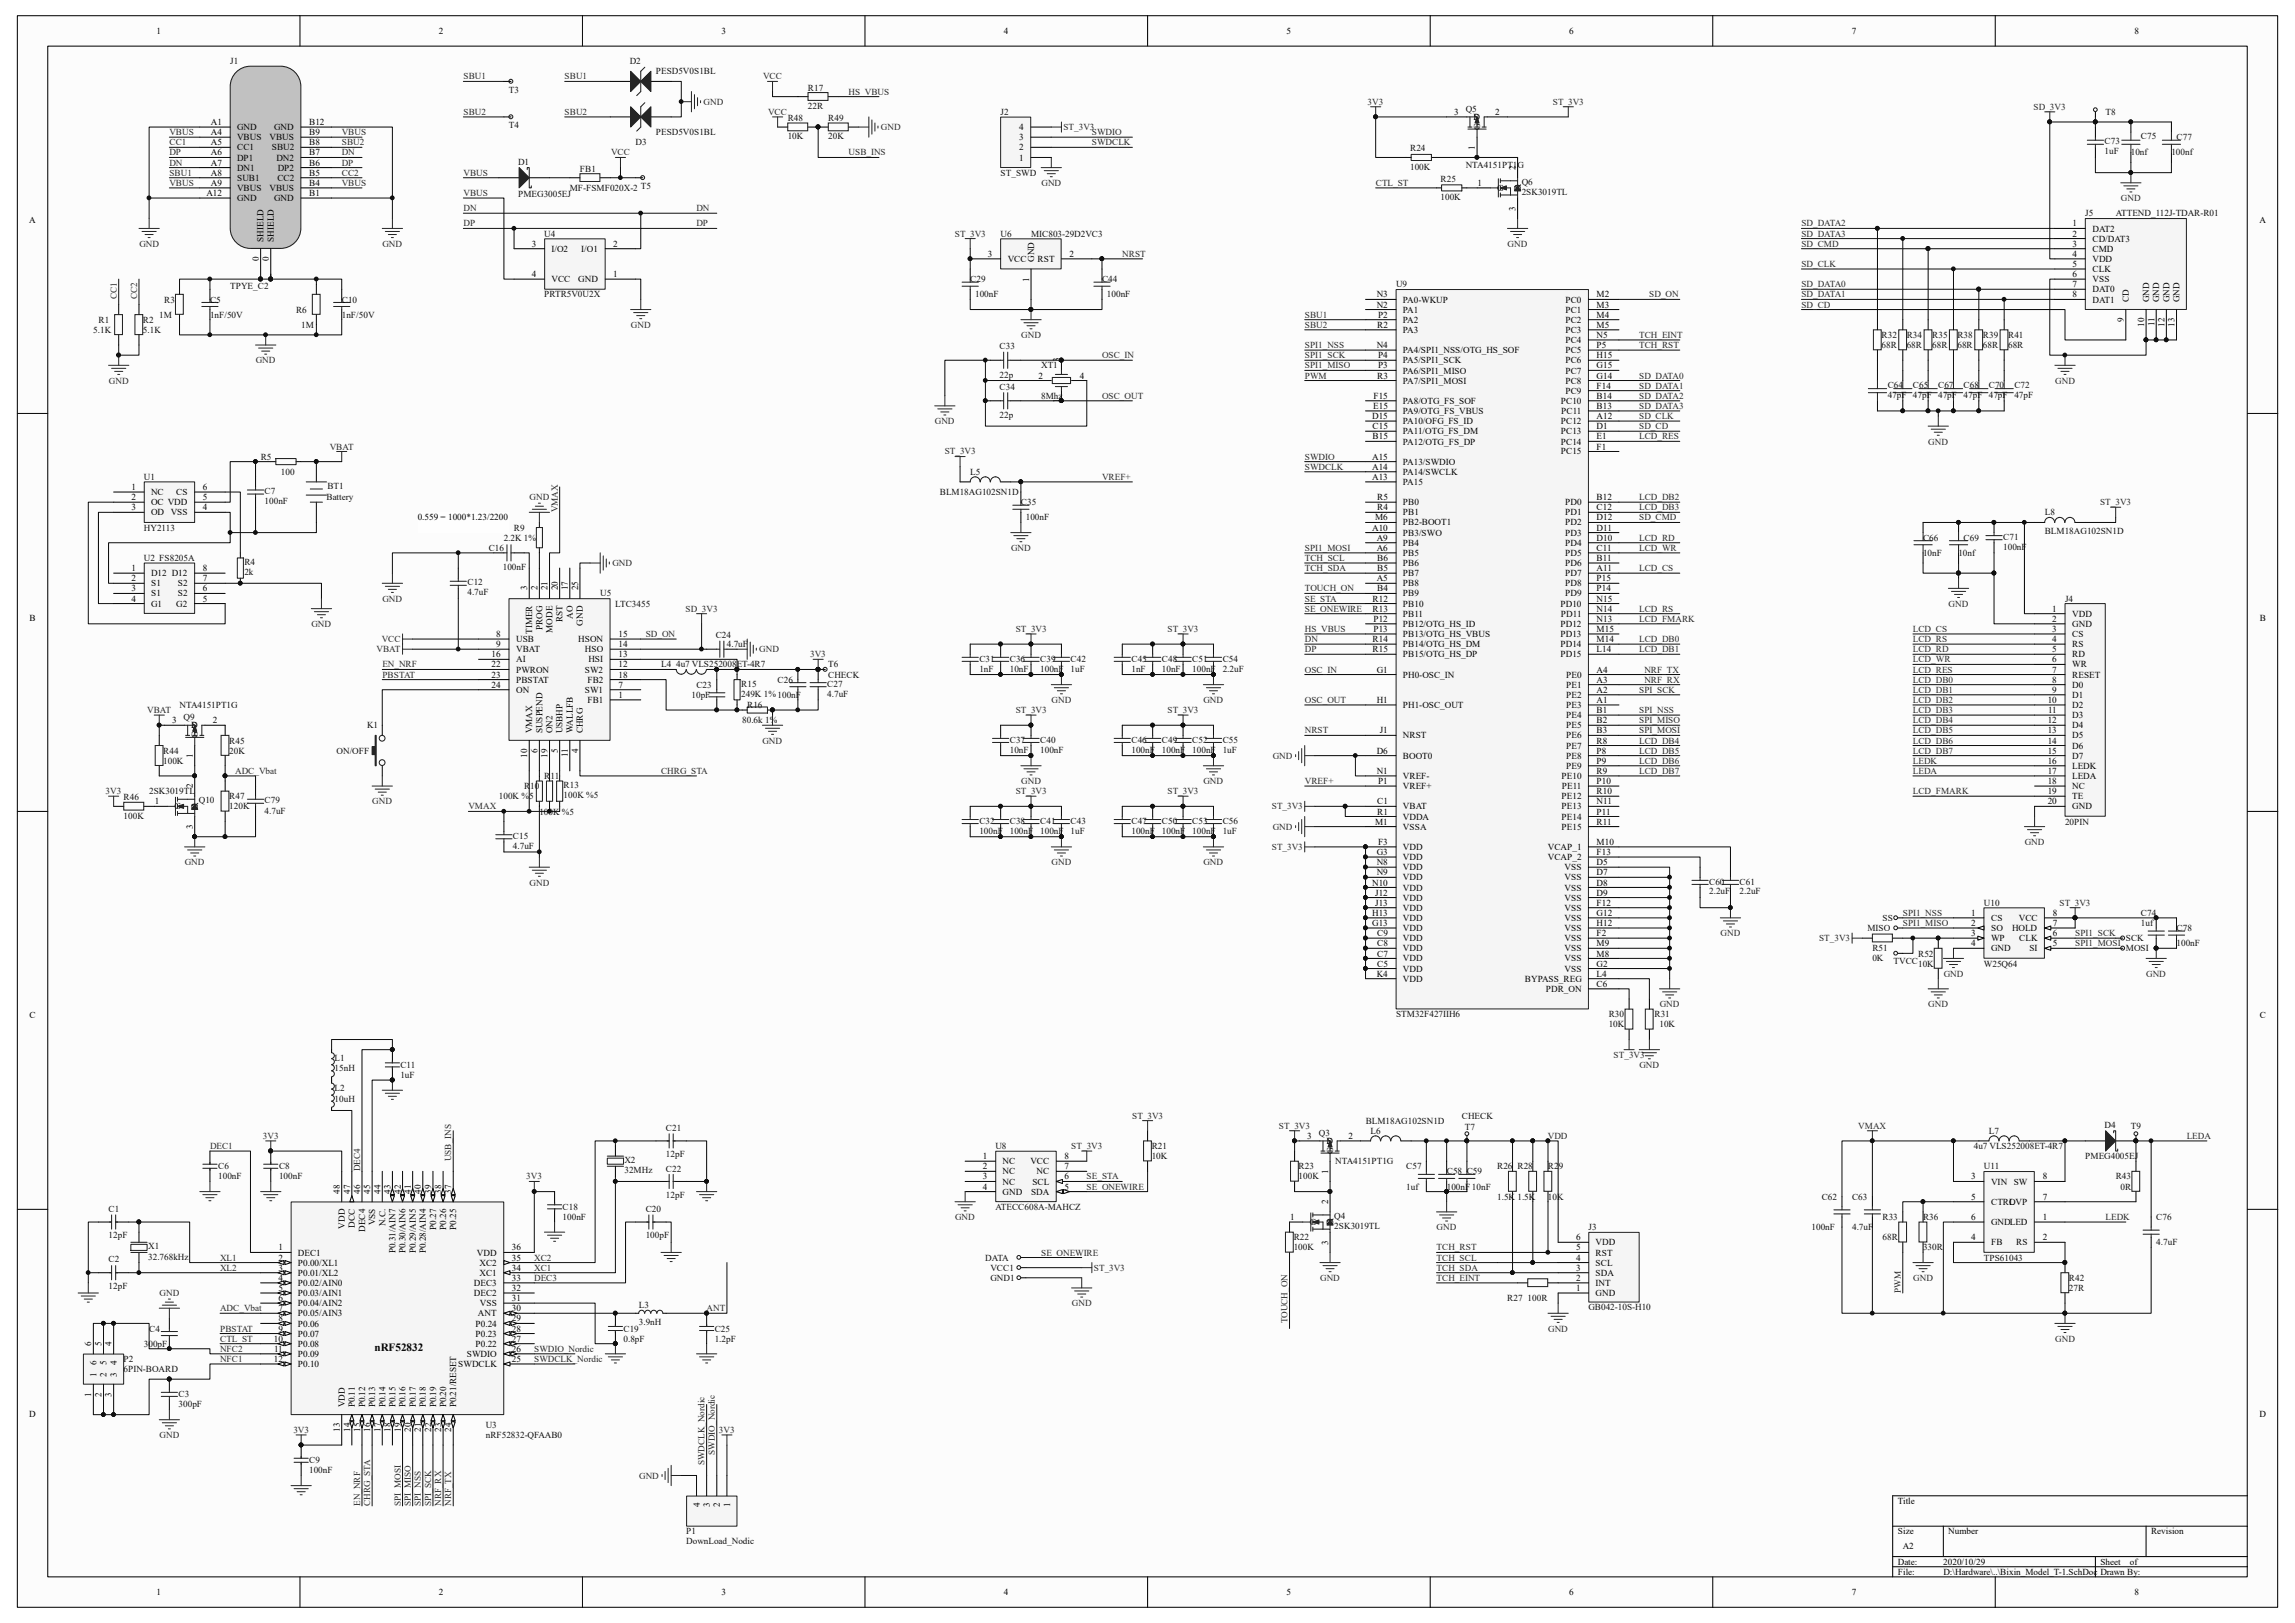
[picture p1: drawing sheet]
<svg xmlns="http://www.w3.org/2000/svg" width="297mm" height="210mm" viewBox="0 0 297 210" stroke-linecap="round" stroke-linejoin="round" font-family="sans-serif">
<defs><g id="words">
<text font-size="1.4" x="48.5" y="174.9">nRF52832</text>
<g font-size="1.2">
<text x="20.2" y="4.4">1</text>
<text x="56.8" y="4.4">2</text>
<text x="93.4" y="4.4">3</text>
<text x="129.9" y="4.4">4</text>
<text x="166.5" y="4.4">5</text>
<text x="203.1" y="4.4">6</text>
<text x="239.6" y="4.4">7</text>
<text x="276.2" y="4.4">8</text>
<text x="27.3" y="16.2">A1</text>
<text x="27.3" y="17.5">A4</text>
<text x="30.7" y="16.8">GND</text>
<text x="35.5" y="16.8">GND</text>
<text x="40" y="17.5">B9</text>
<text x="40" y="16.2">B12</text>
<text x="131.9" y="16.8">4</text>
<text x="188.2" y="14.9">3</text>
<text x="190.7" y="15.5">D</text>
<text x="190.8" y="15.5">S</text>
<text x="191.6" y="16.8" transform="rotate(-90 191.6 16.8)">G</text>
<text x="193.5" y="14.9">2</text>
<text x="27.3" y="18.8">A5</text>
<text x="27.3" y="20.1">A6</text>
<text x="27.3" y="21.4">A7</text>
<text x="27.3" y="22.7">A8</text>
<text x="30.7" y="18.2">VBUS</text>
<text x="30.7" y="19.5">CC1</text>
<text x="30.7" y="20.8">DP1</text>
<text x="30.7" y="22.1">DN1</text>
<text x="30.7" y="23.4">SUB1</text>
<text x="34.9" y="18.2">VBUS</text>
<text x="35.2" y="19.5">SBU2</text>
<text x="35.8" y="20.8">DN2</text>
<text x="35.9" y="23.4">CC2</text>
<text x="35.9" y="22.1">DP2</text>
<text x="40" y="22.7">B5</text>
<text x="40" y="21.4">B6</text>
<text x="40" y="20.1">B7</text>
<text x="40" y="18.8">B8</text>
<text x="131.9" y="20.8">1</text>
<text x="131.9" y="19.5">2</text>
<text x="131.9" y="18.2">3</text>
<text x="190.9" y="19.4" transform="rotate(-90 190.9 19.4)">1</text>
<text x="196.1" y="22" transform="rotate(-90 196.1 22)">2</text>
<text x="3.8" y="28.8">A</text>
<text x="26.7" y="25.4">A12</text>
<text x="27.3" y="24">A9</text>
<text x="30.7" y="24.7">VBUS</text>
<text x="30.7" y="26">GND</text>
<text x="34.9" y="24.7">VBUS</text>
<text x="35.5" y="26">GND</text>
<text x="40" y="25.4">B1</text>
<text x="40" y="24">B4</text>
<text x="191.2" y="24">1</text>
<text x="193.8" y="24.7">G</text>
<text x="196.1" y="27.3" transform="rotate(-90 196.1 27.3)">3</text>
<text x="196.8" y="24.8" transform="rotate(-90 196.8 24.8)">D</text>
<text x="196.8" y="24.7" transform="rotate(-90 196.8 24.7)">S</text>
<text x="268.2" y="29.3">1</text>
<text x="270.8" y="30">DAT2</text>
<text x="292.4" y="28.8">A</text>
<text x="33.5" y="33.8" transform="rotate(-90 33.5 33.8)">0</text>
<text x="34.1" y="31.3" transform="rotate(-90 34.1 31.3)">SHIELD</text>
<text x="34.8" y="33.8" transform="rotate(-90 34.8 33.8)">0</text>
<text x="35.4" y="31.3" transform="rotate(-90 35.4 31.3)">SHIELD</text>
<text x="68.8" y="31.9">3</text>
<text x="68.8" y="35.9">4</text>
<text x="71.4" y="32.6">I/O2</text>
<text x="75.2" y="32.6">I/O1</text>
<text x="79.4" y="35.9">1</text>
<text x="79.4" y="31.9">2</text>
<text x="127.8" y="33.2">3</text>
<text x="130.4" y="33.9">VCC</text>
<text x="133.8" y="33.9" transform="rotate(-90 133.8 33.9)">GND</text>
<text x="134.3" y="33.9">RST</text>
<text x="138.4" y="33.2">2</text>
<text x="268.2" y="30.6">2</text>
<text x="268.2" y="31.9">3</text>
<text x="268.2" y="33.2">4</text>
<text x="268.2" y="34.5">5</text>
<text x="268.2" y="35.9">6</text>
<text x="270.8" y="31.3">CD/DAT3</text>
<text x="270.8" y="32.6">CMD</text>
<text x="270.8" y="33.9">VDD</text>
<text x="270.8" y="35.2">CLK</text>
<text x="71.4" y="36.5">VCC</text>
<text x="74.8" y="36.5">GND</text>
<text x="133.2" y="36.4" transform="rotate(-90 133.2 36.4)">1</text>
<text x="178.2" y="38.5">N3</text>
<text x="178.2" y="39.8">N2</text>
<text x="178.4" y="41.1">P2</text>
<text x="181.6" y="39.2">PA0-WKUP</text>
<text x="181.6" y="40.5">PA1</text>
<text x="181.6" y="41.8">PA2</text>
<text x="202.6" y="39.2">PC0</text>
<text x="202.6" y="40.5">PC1</text>
<text x="202.6" y="41.8">PC2</text>
<text x="206.6" y="38.5">M2</text>
<text x="206.6" y="39.8">M3</text>
<text x="206.6" y="41.1">M4</text>
<text x="268.2" y="37.2">7</text>
<text x="268.2" y="38.5">8</text>
<text x="270.8" y="36.5">VSS</text>
<text x="270.8" y="37.8">DAT0</text>
<text x="270.8" y="39.2">DAT1</text>
<text x="274.9" y="41.7" transform="rotate(-90 274.9 41.7)">9</text>
<text x="275.5" y="39.1" transform="rotate(-90 275.5 39.1)">CD</text>
<text x="278.1" y="39.1" transform="rotate(-90 278.1 39.1)">GND</text>
<text x="279.4" y="39.1" transform="rotate(-90 279.4 39.1)">GND</text>
<text x="280.8" y="39.1" transform="rotate(-90 280.8 39.1)">GND</text>
<text x="282.1" y="39.1" transform="rotate(-90 282.1 39.1)">GND</text>
<text x="137.1" y="46.9" transform="rotate(-90 137.1 46.9)">3</text>
<text x="178.2" y="45">N4</text>
<text x="178.2" y="42.4">R2</text>
<text x="178.4" y="46.4">P4</text>
<text x="178.4" y="47.7">P3</text>
<text x="181.6" y="43.1">PA3</text>
<text x="181.6" y="45.7">PA4/SPI1_NSS/OTG_HS_SOF</text>
<text x="181.6" y="47">PA5/SPI1_SCK</text>
<text x="202.6" y="43.1">PC3</text>
<text x="202.6" y="44.4">PC4</text>
<text x="202.6" y="45.7">PC5</text>
<text x="202.6" y="47">PC6</text>
<text x="206.6" y="42.4">M5</text>
<text x="206.6" y="43.7">N5</text>
<text x="206.6" y="45">P5</text>
<text x="206.6" y="46.4">H15</text>
<text x="206.6" y="47.7">G15</text>
<text x="277.5" y="42.3" transform="rotate(-90 277.5 42.3)">10</text>
<text x="278.8" y="42.2" transform="rotate(-90 278.8 42.2)">11</text>
<text x="280.1" y="42.3" transform="rotate(-90 280.1 42.3)">12</text>
<text x="281.4" y="42.3" transform="rotate(-90 281.4 42.3)">13</text>
<text x="134.4" y="49">2</text>
<text x="137.1" y="52.2" transform="rotate(-90 137.1 52.2)">1</text>
<text x="139.7" y="49">4</text>
<text x="177.7" y="52.9">E15</text>
<text x="177.8" y="51.6">F15</text>
<text x="178.2" y="49">R3</text>
<text x="181.6" y="48.3">PA6/SPI1_MISO</text>
<text x="181.6" y="49.7">PA7/SPI1_MOSI</text>
<text x="181.6" y="52.3">PA8/OTG_FS_SOF</text>
<text x="181.6" y="53.6">PA9/OTG_FS_VBUS</text>
<text x="202" y="52.3">PC10</text>
<text x="202.1" y="53.6">PC11</text>
<text x="202.6" y="48.3">PC7</text>
<text x="202.6" y="49.7">PC8</text>
<text x="202.6" y="51">PC9</text>
<text x="206.6" y="49">G14</text>
<text x="206.6" y="50.3">F14</text>
<text x="206.6" y="51.6">B14</text>
<text x="206.6" y="52.9">B13</text>
<text x="177.6" y="54.2">D15</text>
<text x="177.6" y="59.5">A15</text>
<text x="177.6" y="55.5">C15</text>
<text x="177.6" y="56.9">B15</text>
<text x="181.6" y="54.9">PA10/OFG_FS_ID</text>
<text x="181.6" y="56.2">PA11/OTG_FS_DM</text>
<text x="181.6" y="57.5">PA12/OTG_FS_DP</text>
<text x="202" y="54.9">PC12</text>
<text x="202" y="56.2">PC13</text>
<text x="202" y="57.5">PC14</text>
<text x="202" y="58.8">PC15</text>
<text x="206.6" y="54.2">A12</text>
<text x="206.6" y="55.5">D1</text>
<text x="206.6" y="56.9">E1</text>
<text x="206.6" y="58.2">F1</text>
<text x="17" y="63.4">1</text>
<text x="17" y="64.7">2</text>
<text x="19.6" y="64.1">NC</text>
<text x="19.6" y="65.4">OC VDD</text>
<text x="22.8" y="64.1">CS</text>
<text x="26.2" y="64.7">5</text>
<text x="26.2" y="63.4">6</text>
<text x="177.6" y="60.8">A14</text>
<text x="177.6" y="62.1">A13</text>
<text x="178.2" y="64.7">R5</text>
<text x="181.6" y="60.1">PA13/SWDIO</text>
<text x="181.6" y="61.4">PA14/SWCLK</text>
<text x="181.6" y="62.7">PA15</text>
<text x="181.6" y="65.4">PB0</text>
<text x="202.6" y="65.4">PD0</text>
<text x="206.6" y="64.7">B12</text>
<text x="17" y="66">3</text>
<text x="19.6" y="66.7">OD</text>
<text x="22.1" y="66.7">VSS</text>
<text x="26.2" y="66">4</text>
<text x="54.1" y="67.4">0.559 = 1000*1.23/2200</text>
<text x="177.6" y="68.7">A10</text>
<text x="178" y="67.4">M6</text>
<text x="178.2" y="70">A9</text>
<text x="178.2" y="71.3">A6</text>
<text x="178.2" y="66">R4</text>
<text x="181.6" y="66.7">PB1</text>
<text x="181.6" y="68">PB2-BOOT1</text>
<text x="181.6" y="69.3">PB3/SWO</text>
<text x="181.6" y="70.6">PB4</text>
<text x="181.6" y="71.9">PB5</text>
<text x="202.6" y="66.7">PD1</text>
<text x="202.6" y="68">PD2</text>
<text x="202.6" y="69.3">PD3</text>
<text x="202.6" y="70.6">PD4</text>
<text x="202.6" y="71.9">PD5</text>
<text x="206.6" y="66">C12</text>
<text x="206.6" y="67.4">D12</text>
<text x="206.6" y="68.7">D11</text>
<text x="206.6" y="70">D10</text>
<text x="206.6" y="71.3">C11</text>
<text x="17" y="73.9">1</text>
<text x="17" y="75.2">2</text>
<text x="17" y="76.5">3</text>
<text x="17" y="77.9">4</text>
<text x="19.6" y="74.5">D12 D12</text>
<text x="19.6" y="75.9">S1</text>
<text x="19.6" y="77.2">S1</text>
<text x="23" y="77.2">S2</text>
<text x="23" y="75.9">S2</text>
<text x="26.2" y="77.9">5</text>
<text x="26.2" y="76.5">6</text>
<text x="26.2" y="75.2">7</text>
<text x="26.2" y="73.9">8</text>
<text x="68.2" y="76.4" transform="rotate(-90 68.2 76.4)">3</text>
<text x="69.6" y="76.4" transform="rotate(-90 69.6 76.4)">2</text>
<text x="70.9" y="76.4" transform="rotate(-90 70.9 76.4)">21</text>
<text x="72.2" y="76.4" transform="rotate(-90 72.2 76.4)">20</text>
<text x="73.5" y="76.4" transform="rotate(-90 73.5 76.4)">17</text>
<text x="74.8" y="76.4" transform="rotate(-90 74.8 76.4)">25</text>
<text x="177.6" y="77.9">R12</text>
<text x="178.2" y="75.2">A5</text>
<text x="178.2" y="72.6">B6</text>
<text x="178.2" y="73.9">B5</text>
<text x="178.2" y="76.5">B4</text>
<text x="181.6" y="73.2">PB6</text>
<text x="181.6" y="74.5">PB7</text>
<text x="181.6" y="75.9">PB8</text>
<text x="181.6" y="77.2">PB9</text>
<text x="202.6" y="73.2">PD6</text>
<text x="202.6" y="74.5">PD7</text>
<text x="202.6" y="75.9">PD8</text>
<text x="202.6" y="77.2">PD9</text>
<text x="206.6" y="72.6">B11</text>
<text x="206.6" y="73.9">A11</text>
<text x="206.6" y="75.2">P15</text>
<text x="206.6" y="76.5">P14</text>
<text x="206.6" y="77.9">N15</text>
<text x="3.8" y="80.3">B</text>
<text x="19.6" y="78.5">G1</text>
<text x="22.8" y="78.5">G2</text>
<text x="64.2" y="82.4">8</text>
<text x="64.2" y="83.7">9</text>
<text x="66.8" y="83.1">USB</text>
<text x="68.9" y="82" transform="rotate(-90 68.9 82)">TIMER</text>
<text x="70.2" y="81.5" transform="rotate(-90 70.2 81.5)">PROG</text>
<text x="71.5" y="81.9" transform="rotate(-90 71.5 81.9)">MODE</text>
<text x="72.8" y="80.5" transform="rotate(-90 72.8 80.5)">RST</text>
<text x="74.1" y="80.1" transform="rotate(-90 74.1 80.1)">AO</text>
<text x="74.8" y="83.1">HSON</text>
<text x="75.4" y="80.9" transform="rotate(-90 75.4 80.9)">GND</text>
<text x="80.1" y="82.4">15</text>
<text x="80.1" y="83.7">14</text>
<text x="177.6" y="79.2">R13</text>
<text x="177.6" y="83.1">R14</text>
<text x="177.8" y="80.5">P12</text>
<text x="177.8" y="81.8">P13</text>
<text x="181.6" y="78.5">PB10</text>
<text x="181.6" y="79.8">PB11</text>
<text x="181.6" y="81.1">PB12/OTG_HS_ID</text>
<text x="181.6" y="82.4">PB13/OTG_HS_VBUS</text>
<text x="181.6" y="83.7">PB14/OTG_HS_DM</text>
<text x="202" y="78.5">PD10</text>
<text x="202" y="81.1">PD12</text>
<text x="202" y="82.4">PD13</text>
<text x="202" y="83.7">PD14</text>
<text x="202" y="79.8">PD11</text>
<text x="206.6" y="79.2">N14</text>
<text x="206.6" y="80.5">N13</text>
<text x="206.6" y="81.8">M15</text>
<text x="206.6" y="83.1">M14</text>
<text x="265.6" y="79.2">1</text>
<text x="265.6" y="80.5">2</text>
<text x="265.6" y="81.8">3</text>
<text x="265.6" y="83.1">4</text>
<text x="268.2" y="79.8">VDD</text>
<text x="268.2" y="81.1">GND</text>
<text x="268.2" y="82.4">CS</text>
<text x="268.2" y="83.7">RS</text>
<text x="292.4" y="80.3">B</text>
<text x="63.6" y="85">16</text>
<text x="63.6" y="86.4">22</text>
<text x="63.6" y="87.7">23</text>
<text x="63.6" y="89">24</text>
<text x="66.8" y="84.4">VBAT</text>
<text x="66.8" y="85.7">AI</text>
<text x="66.8" y="87">PWRON</text>
<text x="66.8" y="88.3">PBSTAT</text>
<text x="66.8" y="89.7">ON</text>
<text x="75.7" y="84.4">HSO</text>
<text x="75.7" y="89.7">SW1</text>
<text x="75.7" y="87">SW2</text>
<text x="76" y="88.3">FB2</text>
<text x="76.2" y="85.7">HSI</text>
<text x="80.1" y="85">13</text>
<text x="80.1" y="89">7</text>
<text x="80.1" y="87.7">18</text>
<text x="80.1" y="86.4">12</text>
<text x="177.6" y="84.4">R15</text>
<text x="178.2" y="87">G1</text>
<text x="181.6" y="85">PB15/OTG_HS_DP</text>
<text x="181.6" y="87.7">PH0-OSC_IN</text>
<text x="202" y="85">PD15</text>
<text x="202.7" y="87.7">PE0</text>
<text x="202.7" y="89">PE1</text>
<text x="206.6" y="84.4">L14</text>
<text x="206.6" y="87">A4</text>
<text x="206.6" y="88.3">A3</text>
<text x="206.6" y="89.7">A2</text>
<text x="265.6" y="84.4">5</text>
<text x="265.6" y="85.7">6</text>
<text x="265.6" y="87">7</text>
<text x="265.6" y="88.3">8</text>
<text x="265.6" y="89.7">9</text>
<text x="268.2" y="85">RD</text>
<text x="268.2" y="86.4">WR</text>
<text x="268.2" y="87.7">RESET</text>
<text x="268.2" y="89">D0</text>
<text x="22.3" y="93.6">3</text>
<text x="24.7" y="94.2">D</text>
<text x="24.8" y="94.2">S</text>
<text x="25.6" y="95.5" transform="rotate(-90 25.6 95.5)">G</text>
<text x="27.6" y="93.6">2</text>
<text x="68.9" y="94.9" transform="rotate(-90 68.9 94.9)">VMAX</text>
<text x="70.2" y="94.9" transform="rotate(-90 70.2 94.9)">SUSPEND</text>
<text x="71.5" y="94.9" transform="rotate(-90 71.5 94.9)">ON2</text>
<text x="72.8" y="94.9" transform="rotate(-90 72.8 94.9)">USBHP</text>
<text x="74.1" y="94.9" transform="rotate(-90 74.1 94.9)">WALLFB</text>
<text x="75.4" y="94.9" transform="rotate(-90 75.4 94.9)">CHRG</text>
<text x="76" y="91">FB1</text>
<text x="80.1" y="90.3">1</text>
<text x="178.2" y="91">H1</text>
<text x="178.6" y="94.9">J1</text>
<text x="181.6" y="91.6">PH1-OSC_OUT</text>
<text x="181.6" y="95.5">NRST</text>
<text x="202.7" y="90.3">PE2</text>
<text x="202.7" y="91.6">PE3</text>
<text x="202.7" y="92.9">PE4</text>
<text x="202.7" y="94.2">PE5</text>
<text x="202.7" y="95.5">PE6</text>
<text x="206.6" y="91">A1</text>
<text x="206.6" y="92.3">B1</text>
<text x="206.6" y="93.6">B2</text>
<text x="206.6" y="94.9">B3</text>
<text x="265" y="91">10</text>
<text x="265" y="93.6">12</text>
<text x="265" y="94.9">13</text>
<text x="265" y="92.3">11</text>
<text x="268.2" y="90.3">D1</text>
<text x="268.2" y="91.6">D2</text>
<text x="268.2" y="92.9">D3</text>
<text x="268.2" y="94.2">D4</text>
<text x="268.2" y="95.5">D5</text>
<text x="24.9" y="102" transform="rotate(-90 24.9 102)">2</text>
<text x="24.9" y="98.1" transform="rotate(-90 24.9 98.1)">1</text>
<text x="68.2" y="98" transform="rotate(-90 68.2 98)">10</text>
<text x="69.6" y="97.4" transform="rotate(-90 69.6 97.4)">6</text>
<text x="70.9" y="98" transform="rotate(-90 70.9 98)">19</text>
<text x="72.2" y="97.4" transform="rotate(-90 72.2 97.4)">5</text>
<text x="73.5" y="98" transform="rotate(-90 73.5 98)">11</text>
<text x="74.8" y="97.4" transform="rotate(-90 74.8 97.4)">4</text>
<text x="178.2" y="97.5">D6</text>
<text x="178.2" y="100.2">N1</text>
<text x="178.4" y="101.5">P1</text>
<text x="181.6" y="98.2">BOOT0</text>
<text x="181.6" y="100.8">VREF-</text>
<text x="202.1" y="100.8">PE10</text>
<text x="202.7" y="96.9">PE7</text>
<text x="202.7" y="98.2">PE8</text>
<text x="202.7" y="99.5">PE9</text>
<text x="206.6" y="96.2">R8</text>
<text x="206.6" y="97.5">P8</text>
<text x="206.6" y="98.8">P9</text>
<text x="206.6" y="100.2">R9</text>
<text x="206.6" y="101.5">P10</text>
<text x="265" y="96.2">14</text>
<text x="265" y="97.5">15</text>
<text x="265" y="98.8">16</text>
<text x="265" y="100.2">17</text>
<text x="265" y="101.5">18</text>
<text x="268.2" y="96.9">D6</text>
<text x="268.2" y="98.2">D7</text>
<text x="268.2" y="99.5">LEDK</text>
<text x="268.2" y="100.8">LEDA</text>
<text x="20" y="104.1">1</text>
<text x="22.6" y="104.7">G</text>
<text x="24.9" y="107.3" transform="rotate(-90 24.9 107.3)">3</text>
<text x="25.6" y="104.8" transform="rotate(-90 25.6 104.8)">D</text>
<text x="25.6" y="104.7" transform="rotate(-90 25.6 104.7)">S</text>
<text x="178" y="106.7">M1</text>
<text x="178.2" y="104.1">C1</text>
<text x="178.2" y="105.4">R1</text>
<text x="181.6" y="104.7">VBAT</text>
<text x="181.6" y="106">VDDA</text>
<text x="181.6" y="107.4">VSSA</text>
<text x="181.6" y="102.1">VREF+</text>
<text x="202.1" y="103.4">PE12</text>
<text x="202.1" y="104.7">PE13</text>
<text x="202.1" y="106">PE14</text>
<text x="202.1" y="107.4">PE15</text>
<text x="202.1" y="102.1">PE11</text>
<text x="206.6" y="102.8">R10</text>
<text x="206.6" y="104.1">N11</text>
<text x="206.6" y="105.4">P11</text>
<text x="206.6" y="106.7">R11</text>
<text x="265" y="102.8">19</text>
<text x="265" y="104.1">20</text>
<text x="268.2" y="102.1">NC</text>
<text x="268.2" y="103.4">TE</text>
<text x="268.2" y="104.7">GND</text>
<text x="178.2" y="110.7">G3</text>
<text x="178.2" y="112">N8</text>
<text x="178.2" y="113.3">N9</text>
<text x="178.4" y="109.3">F3</text>
<text x="181.6" y="110">VDD</text>
<text x="181.6" y="111.3">VDD</text>
<text x="181.6" y="112.6">VDD</text>
<text x="181.6" y="113.9">VDD</text>
<text x="200.3" y="111.3">VCAP_2</text>
<text x="200.3" y="110">VCAP_1</text>
<text x="202.5" y="113.9">VSS</text>
<text x="202.5" y="112.6">VSS</text>
<text x="206.6" y="110.7">F13</text>
<text x="206.6" y="109.3">M10</text>
<text x="206.6" y="113.3">D7</text>
<text x="206.6" y="112">D5</text>
<text x="177.6" y="114.6">N10</text>
<text x="177.6" y="118.5">H13</text>
<text x="177.6" y="119.8">G13</text>
<text x="178" y="115.9">J12</text>
<text x="178" y="117.2">J13</text>
<text x="181.6" y="115.2">VDD</text>
<text x="181.6" y="116.5">VDD</text>
<text x="181.6" y="117.9">VDD</text>
<text x="181.6" y="119.2">VDD</text>
<text x="202.5" y="119.2">VSS</text>
<text x="202.5" y="117.9">VSS</text>
<text x="202.5" y="116.5">VSS</text>
<text x="202.5" y="115.2">VSS</text>
<text x="206.6" y="119.8">H12</text>
<text x="206.6" y="118.5">G12</text>
<text x="206.6" y="117.2">F12</text>
<text x="206.6" y="115.9">D9</text>
<text x="206.6" y="114.6">D8</text>
<text x="255.1" y="118.5">1</text>
<text x="255.1" y="119.8">2</text>
<text x="257.7" y="119.2">CS</text>
<text x="261.3" y="119.2">VCC</text>
<text x="265.7" y="119.8">7</text>
<text x="265.7" y="118.5">8</text>
<text x="178.2" y="121.2">C9</text>
<text x="178.2" y="122.5">C8</text>
<text x="178.2" y="123.8">C7</text>
<text x="178.2" y="125.1">C5</text>
<text x="181.6" y="120.5">VDD</text>
<text x="181.6" y="121.8">VDD</text>
<text x="181.6" y="123.1">VDD</text>
<text x="181.6" y="124.4">VDD</text>
<text x="181.6" y="125.7">VDD</text>
<text x="202.5" y="125.7">VSS</text>
<text x="202.5" y="124.4">VSS</text>
<text x="202.5" y="123.1">VSS</text>
<text x="202.5" y="121.8">VSS</text>
<text x="202.5" y="120.5">VSS</text>
<text x="206.6" y="125.1">G2</text>
<text x="206.6" y="123.8">M8</text>
<text x="206.6" y="122.5">M9</text>
<text x="206.6" y="121.2">F2</text>
<text x="255.1" y="121.2">3</text>
<text x="255.1" y="122.5">4</text>
<text x="257.7" y="120.5">SO</text>
<text x="257.7" y="121.8">WP</text>
<text x="257.7" y="123.1">GND</text>
<text x="260.4" y="120.5">HOLD</text>
<text x="261.3" y="121.8">CLK</text>
<text x="262.6" y="123.1">SI</text>
<text x="265.7" y="122.5">5</text>
<text x="265.7" y="121.2">6</text>
<text x="3.8" y="131.8">C</text>
<text x="178.2" y="126.4">K4</text>
<text x="181.6" y="127">VDD</text>
<text x="197.4" y="127">BYPASS_REG</text>
<text x="200.1" y="128.4">PDR_ON</text>
<text x="206.6" y="126.4">L4</text>
<text x="206.6" y="127.7">C6</text>
<text x="292.4" y="131.8">C</text>
<text x="127.2" y="150">1</text>
<text x="137.8" y="150">8</text>
<text x="169.2" y="147.4">3</text>
<text x="171.7" y="148">D</text>
<text x="171.7" y="148">S</text>
<text x="172.6" y="149.3" transform="rotate(-90 172.6 149.3)">G</text>
<text x="174.5" y="147.4">2</text>
<text x="44" y="154.5" transform="rotate(-90 44 154.5)">48</text>
<text x="45.3" y="154.5" transform="rotate(-90 45.3 154.5)">47</text>
<text x="46.6" y="154.5" transform="rotate(-90 46.6 154.5)">46</text>
<text x="47.9" y="154.5" transform="rotate(-90 47.9 154.5)">45</text>
<text x="49.2" y="154.5" transform="rotate(-90 49.2 154.5)">44</text>
<text x="50.5" y="154.5" transform="rotate(-90 50.5 154.5)">43</text>
<text x="51.9" y="154.5" transform="rotate(-90 51.9 154.5)">42</text>
<text x="53.2" y="154.5" transform="rotate(-90 53.2 154.5)">41</text>
<text x="54.5" y="154.5" transform="rotate(-90 54.5 154.5)">40</text>
<text x="55.8" y="154.5" transform="rotate(-90 55.8 154.5)">39</text>
<text x="57.1" y="154.5" transform="rotate(-90 57.1 154.5)">38</text>
<text x="58.4" y="154.5" transform="rotate(-90 58.4 154.5)">37</text>
<text x="127.2" y="151.3">2</text>
<text x="127.2" y="152.6">3</text>
<text x="127.2" y="153.9">4</text>
<text x="129.8" y="150.7">NC</text>
<text x="129.8" y="152">NC</text>
<text x="129.8" y="153.3">NC</text>
<text x="129.8" y="154.6">GND</text>
<text x="133.3" y="150.7">VCC</text>
<text x="133.4" y="154.6">SDA</text>
<text x="133.6" y="153.3">SCL</text>
<text x="134.2" y="152">NC</text>
<text x="137.8" y="153.9">5</text>
<text x="137.8" y="152.6">6</text>
<text x="137.8" y="151.3">7</text>
<text x="171.9" y="155.8" transform="rotate(-90 171.9 155.8)">2</text>
<text x="171.9" y="151.9" transform="rotate(-90 171.9 151.9)">1</text>
<text x="255.1" y="152.6">3</text>
<text x="255.1" y="155.2">5</text>
<text x="257.7" y="153.3">VIN SW</text>
<text x="257.7" y="155.9">CTRL</text>
<text x="260" y="155.9">OVP</text>
<text x="264.4" y="155.2">7</text>
<text x="264.4" y="152.6">8</text>
<text x="36" y="161.8">1</text>
<text x="44.6" y="159" transform="rotate(-90 44.6 159)">VDD</text>
<text x="45.9" y="158.9" transform="rotate(-90 45.9 158.9)">DCC</text>
<text x="47.2" y="159.4" transform="rotate(-90 47.2 159.4)">DEC4</text>
<text x="48.6" y="158.6" transform="rotate(-90 48.6 158.6)">VSS</text>
<text x="49.9" y="158.7" transform="rotate(-90 49.9 158.7)">N.C.</text>
<text x="56.4" y="159.2" transform="rotate(-90 56.4 159.2)">P0.27</text>
<text x="57.7" y="159.2" transform="rotate(-90 57.7 159.2)">P0.26</text>
<text x="59.1" y="159.2" transform="rotate(-90 59.1 159.2)">P0.25</text>
<text x="66.3" y="161.8">36</text>
<text x="167" y="157.9">1</text>
<text x="169.5" y="158.5">G</text>
<text x="171.9" y="161.1" transform="rotate(-90 171.9 161.1)">3</text>
<text x="172.6" y="158.6" transform="rotate(-90 172.6 158.6)">D</text>
<text x="172.6" y="158.5" transform="rotate(-90 172.6 158.5)">S</text>
<text x="204" y="161.8">5</text>
<text x="204" y="160.5">6</text>
<text x="206.5" y="161.2">VDD</text>
<text x="255.1" y="160.5">4</text>
<text x="255.1" y="157.9">6</text>
<text x="257.7" y="161.2">FB</text>
<text x="257.7" y="158.5">GNDLED</text>
<text x="260.9" y="161.2">RS</text>
<text x="264.4" y="157.9">1</text>
<text x="264.4" y="160.5">2</text>
<text x="36" y="163.1">2</text>
<text x="36" y="164.4">3</text>
<text x="36" y="165.7">4</text>
<text x="36" y="167">5</text>
<text x="38.6" y="162.5">DEC1</text>
<text x="38.6" y="163.8">P0.00/XL1</text>
<text x="38.6" y="165.1">P0.01/XL2</text>
<text x="38.6" y="166.4">P0.02/AIN0</text>
<text x="38.6" y="167.7">P0.03/AIN1</text>
<text x="51.2" y="162.2" transform="rotate(-90 51.2 162.2)">P0.31/AIN7</text>
<text x="52.5" y="162.2" transform="rotate(-90 52.5 162.2)">P0.30/AIN6</text>
<text x="53.8" y="162.2" transform="rotate(-90 53.8 162.2)">P0.29/AIN5</text>
<text x="55.1" y="162.2" transform="rotate(-90 55.1 162.2)">P0.28/AIN4</text>
<text x="61.3" y="167.7">DEC2</text>
<text x="61.3" y="166.4">DEC3</text>
<text x="61.7" y="162.5">VDD</text>
<text x="62.1" y="165.1">XC1</text>
<text x="62.1" y="163.8">XC2</text>
<text x="66.3" y="167">32</text>
<text x="66.3" y="165.7">33</text>
<text x="66.3" y="164.4">34</text>
<text x="66.3" y="163.1">35</text>
<text x="204" y="167">1</text>
<text x="204" y="165.7">2</text>
<text x="204" y="164.4">3</text>
<text x="204" y="163.1">4</text>
<text x="206.5" y="167.7">GND</text>
<text x="206.5" y="166.4">INT</text>
<text x="206.5" y="165.1">SDA</text>
<text x="206.5" y="163.8">SCL</text>
<text x="206.5" y="162.5">RST</text>
<text x="35.4" y="173.6">10</text>
<text x="36" y="168.4">6</text>
<text x="36" y="169.7">7</text>
<text x="36" y="171">8</text>
<text x="36" y="172.3">9</text>
<text x="38.6" y="169">P0.04/AIN2</text>
<text x="38.6" y="170.3">P0.05/AIN3</text>
<text x="38.6" y="171.7">P0.06</text>
<text x="38.6" y="173">P0.07</text>
<text x="61.6" y="173">P0.23</text>
<text x="61.6" y="171.7">P0.24</text>
<text x="61.8" y="170.3">ANT</text>
<text x="62.1" y="169">VSS</text>
<text x="66.3" y="168.4">31</text>
<text x="66.3" y="169.7">30</text>
<text x="66.3" y="173.6">27</text>
<text x="66.3" y="172.3">28</text>
<text x="66.3" y="171">29</text>
<text x="11.8" y="174.1" transform="rotate(-90 11.8 174.1)">6</text>
<text x="12.5" y="178.2" transform="rotate(-90 12.5 178.2)">1</text>
<text x="12.5" y="176.7" transform="rotate(-90 12.5 176.7)">6</text>
<text x="13.1" y="174.1" transform="rotate(-90 13.1 174.1)">5</text>
<text x="13.8" y="178.2" transform="rotate(-90 13.8 178.2)">2</text>
<text x="13.8" y="176.7" transform="rotate(-90 13.8 176.7)">5</text>
<text x="14.4" y="174.1" transform="rotate(-90 14.4 174.1)">4</text>
<text x="15.1" y="178.2" transform="rotate(-90 15.1 178.2)">3</text>
<text x="15.1" y="176.7" transform="rotate(-90 15.1 176.7)">4</text>
<text x="35.4" y="176.2">12</text>
<text x="35.5" y="174.9">11</text>
<text x="38.6" y="176.9">P0.10</text>
<text x="38.6" y="174.3">P0.08</text>
<text x="38.6" y="175.6">P0.09</text>
<text x="59.3" y="176.9">SWDCLK</text>
<text x="60.4" y="175.6">SWDIO</text>
<text x="61.6" y="174.3">P0.22</text>
<text x="66.3" y="176.2">25</text>
<text x="66.3" y="174.9">26</text>
<text x="3.8" y="183.3">D</text>
<text x="11.8" y="180.8" transform="rotate(-90 11.8 180.8)">1</text>
<text x="13.1" y="180.8" transform="rotate(-90 13.1 180.8)">2</text>
<text x="14.4" y="180.8" transform="rotate(-90 14.4 180.8)">3</text>
<text x="44" y="185.3" transform="rotate(-90 44 185.3)">13</text>
<text x="44.6" y="182.1" transform="rotate(-90 44.6 182.1)">VDD</text>
<text x="45.3" y="185.3" transform="rotate(-90 45.3 185.3)">14</text>
<text x="45.9" y="182.1" transform="rotate(-90 45.9 182.1)">P0.11</text>
<text x="46.6" y="185.3" transform="rotate(-90 46.6 185.3)">15</text>
<text x="47.2" y="182.1" transform="rotate(-90 47.2 182.1)">P0.12</text>
<text x="47.9" y="185.3" transform="rotate(-90 47.9 185.3)">16</text>
<text x="48.6" y="182.1" transform="rotate(-90 48.6 182.1)">P0.13</text>
<text x="49.2" y="185.3" transform="rotate(-90 49.2 185.3)">17</text>
<text x="49.9" y="182.1" transform="rotate(-90 49.9 182.1)">P0.14</text>
<text x="50.5" y="185.3" transform="rotate(-90 50.5 185.3)">18</text>
<text x="51.2" y="182.1" transform="rotate(-90 51.2 182.1)">P0.15</text>
<text x="51.9" y="185.3" transform="rotate(-90 51.9 185.3)">19</text>
<text x="52.5" y="182.1" transform="rotate(-90 52.5 182.1)">P0.16</text>
<text x="53.2" y="185.3" transform="rotate(-90 53.2 185.3)">20</text>
<text x="53.8" y="182.1" transform="rotate(-90 53.8 182.1)">P0.17</text>
<text x="54.5" y="185.3" transform="rotate(-90 54.5 185.3)">21</text>
<text x="55.1" y="182.1" transform="rotate(-90 55.1 182.1)">P0.18</text>
<text x="55.8" y="185.3" transform="rotate(-90 55.8 185.3)">22</text>
<text x="56.4" y="182.1" transform="rotate(-90 56.4 182.1)">P0.19</text>
<text x="57.1" y="185.3" transform="rotate(-90 57.1 185.3)">23</text>
<text x="57.7" y="182.1" transform="rotate(-90 57.7 182.1)">P0.20</text>
<text x="58.4" y="185.3" transform="rotate(-90 58.4 185.3)">24</text>
<text x="59.1" y="182.1" transform="rotate(-90 59.1 182.1)">P0.21/RESET</text>
<text x="292.4" y="183.3">D</text>
<text x="90.6" y="195.1" transform="rotate(-90 90.6 195.1)">4</text>
<text x="91.9" y="195.1" transform="rotate(-90 91.9 195.1)">3</text>
<text x="93.2" y="195.1" transform="rotate(-90 93.2 195.1)">2</text>
<text x="94.5" y="195.1" transform="rotate(-90 94.5 195.1)">1</text>
<text x="245.6" y="194.6">Title</text>
<text x="245.6" y="198.5">Size</text>
<text x="245.6" y="202.5">Date:</text>
<text x="245.6" y="203.8">File:</text>
<text x="246.3" y="200.5">A2</text>
<text x="251.5" y="202.5">2020/10/29</text>
<text x="251.5" y="203.8">D:\Hardware\..\Bixin_Model_T-1.SchDoc Drawn By:</text>
<text x="252.1" y="198.5">Number</text>
<text x="271.8" y="202.5">Sheet</text>
<text x="275.6" y="202.5">of</text>
<text x="278.4" y="198.5">Revision</text>
<text x="20.2" y="206.4">1</text>
<text x="56.8" y="206.4">2</text>
<text x="93.4" y="206.4">3</text>
<text x="129.9" y="206.4">4</text>
<text x="166.5" y="206.4">5</text>
<text x="203.1" y="206.4">6</text>
<text x="239.6" y="206.4">7</text>
<text x="276.2" y="206.4">8</text>
</g>
<g font-size="1.2" fill="#0e0e0e">
<text x="29.8" y="8.3">J1</text>
<text x="65.9" y="12">T3</text>
<text x="81.5" y="8.3">D2</text>
<text x="84.9" y="9.6">PESD5V0S1BL</text>
<text x="104.6" y="11.7">R17</text>
<text x="65.9" y="16.6">T4</text>
<text x="84.9" y="17.5">PESD5V0S1BL</text>
<text x="101.9" y="15.7">R48</text>
<text x="104.6" y="14.1">22R</text>
<text x="107.2" y="15.7">R49</text>
<text x="129.5" y="14.9">J2</text>
<text x="189.7" y="14.5">Q5</text>
<text x="272.5" y="14.9">T8</text>
<text x="67.1" y="21.3">D1</text>
<text x="75.1" y="22.2">FB1</text>
<text x="82.3" y="18.8">D3</text>
<text x="101.9" y="18">10K</text>
<text x="107.2" y="18">20K</text>
<text x="129.5" y="22.7">ST_SWD</text>
<text x="182.5" y="19.6">R24</text>
<text x="182.5" y="22">100K</text>
<text x="186.4" y="23.5">R25</text>
<text x="189.7" y="21.7">NTA4151PT1G</text>
<text x="196.9" y="23.9">Q6</text>
<text x="272.4" y="20">1uF</text>
<text x="272.4" y="18.7">C73</text>
<text x="275.8" y="20.1">10nf</text>
<text x="277.1" y="18">C75</text>
<text x="281" y="20.1">100nf</text>
<text x="281.7" y="18.2">C77</text>
<text x="67.1" y="25.5">PMEG3005EJ</text>
<text x="73.7" y="24.7">MF-FSMF020X-2 T5</text>
<text x="186.4" y="25.9">100K</text>
<text x="196.9" y="25.2">2SK3019TL</text>
<text x="269.9" y="28">J5</text>
<text x="273.8" y="28">ATTEND_112J-TDAR-R01</text>
<text x="70.4" y="30.6">U4</text>
<text x="129.5" y="30.6">U6</text>
<text x="133.4" y="30.6">MIC803-29D2VC3</text>
<text x="12.7" y="41.8">R1</text>
<text x="18.5" y="41.8">R2</text>
<text x="20.6" y="41.1">1M</text>
<text x="21.3" y="39.2">R3</text>
<text x="27.2" y="41.1">1nF/50V</text>
<text x="27.2" y="39.2">C5</text>
<text x="29.8" y="37.4">TPYE_C2</text>
<text x="38.3" y="40.5">R6</text>
<text x="44.2" y="41.1">1nF/50V</text>
<text x="44.2" y="39.2">C10</text>
<text x="70.4" y="38.5">PRTR5V0U2X</text>
<text x="125.6" y="36.5">C29</text>
<text x="126.2" y="38.5">100nF</text>
<text x="142.6" y="36.5">C44</text>
<text x="143.3" y="38.5">100nF</text>
<text x="180.7" y="37.2">U9</text>
<text x="12.1" y="43.1">5.1K</text>
<text x="18.5" y="43.1">5.1K</text>
<text x="39" y="42.4">1M</text>
<text x="129.4" y="45.2">C33</text>
<text x="134.7" y="47.7">XT1</text>
<text x="243.5" y="45">68R</text>
<text x="243.5" y="43.7">R32</text>
<text x="246.8" y="45">68R</text>
<text x="246.8" y="43.7">R34</text>
<text x="250.1" y="45">68R</text>
<text x="250.1" y="43.7">R35</text>
<text x="253.3" y="45">68R</text>
<text x="253.3" y="43.7">R38</text>
<text x="256.6" y="45">68R</text>
<text x="256.6" y="43.7">R39</text>
<text x="259.9" y="45">68R</text>
<text x="259.9" y="43.7">R41</text>
<text x="129.4" y="48.9">22p</text>
<text x="129.4" y="50.4">C34</text>
<text x="134.7" y="51.6">8Mhz</text>
<text x="244.3" y="50.2">C64</text>
<text x="244.3" y="51.5">47pF 47pF 47pF</text>
<text x="247.6" y="50.2">C65</text>
<text x="250.8" y="50.2">C67</text>
<text x="254.1" y="50.2">C68</text>
<text x="254.1" y="51.5">47pF 47pF</text>
<text x="257.4" y="50.2">C70</text>
<text x="260.7" y="50.2">C72</text>
<text x="260.7" y="51.5">47pF</text>
<text x="33.7" y="59.5">R5</text>
<text x="129.4" y="54.1">22p</text>
<text x="18.6" y="62.1">U1</text>
<text x="34.2" y="65.2">100nF</text>
<text x="34.2" y="63.9">C7</text>
<text x="36.4" y="61.4">100</text>
<text x="42.2" y="64.7">Battery</text>
<text x="42.4" y="63.3">BT1</text>
<text x="121.6" y="64.1">BLM18AG102SN1D</text>
<text x="125.6" y="61.4">L5</text>
<text x="132.1" y="65.4">C35</text>
<text x="18.6" y="68.7">HY2113</text>
<text x="63.2" y="71.3">C16</text>
<text x="65.2" y="70">2.2K 1%</text>
<text x="66.5" y="68.7">R9</text>
<text x="132.8" y="67.4">100nF</text>
<text x="248.9" y="70">C66</text>
<text x="248.9" y="71.9">10nF</text>
<text x="253.4" y="71.9">10nf</text>
<text x="254.1" y="70">C69</text>
<text x="259.2" y="71.2">100nF</text>
<text x="259.2" y="69.8">C71</text>
<text x="264.6" y="69">BLM18AG102SN1D</text>
<text x="264.6" y="66.7">L8</text>
<text x="18.6" y="72.6">U2 FS8205A</text>
<text x="31.6" y="73.1">R4</text>
<text x="31.6" y="74.4">2k</text>
<text x="60.5" y="75.7">C12</text>
<text x="60.5" y="77">4.7uF</text>
<text x="65.1" y="73.8">100nF</text>
<text x="77.7" y="77.2">U5</text>
<text x="267.3" y="77.9">J4</text>
<text x="79.6" y="78.5">LTC3455</text>
<text x="92.6" y="82.5">C24</text>
<text x="94.1" y="83.7">4.7uF</text>
<text x="85.6" y="86.4">L4</text>
<text x="87.5" y="86.4">4u7 VLS252008ET-4R7</text>
<text x="90.1" y="89">C23</text>
<text x="95.9" y="88.9">R15</text>
<text x="100.6" y="88.3">C26</text>
<text x="107.1" y="88.9">C27</text>
<text x="107.2" y="86.4">T6</text>
<text x="107.2" y="87.7">CHECK</text>
<text x="126.7" y="86.9">1nF</text>
<text x="126.7" y="85.6">C31</text>
<text x="130.7" y="86.9">10nF</text>
<text x="130.7" y="85.6">C36</text>
<text x="134.6" y="86.9">100nF</text>
<text x="134.6" y="85.6">C39</text>
<text x="138.6" y="86.9">1uF</text>
<text x="138.6" y="85.6">C42</text>
<text x="146.4" y="86.9">1nF</text>
<text x="146.4" y="85.6">C45</text>
<text x="150.4" y="86.9">10nF</text>
<text x="150.4" y="85.6">C48</text>
<text x="154.3" y="86.9">100nF</text>
<text x="154.3" y="85.6">C51</text>
<text x="158.2" y="86.9">2.2uF</text>
<text x="158.2" y="85.6">C54</text>
<text x="23.2" y="91.6">NTA4151PT1G</text>
<text x="23.7" y="93.2">Q9</text>
<text x="47.5" y="94.2">K1</text>
<text x="89.5" y="90.3">10pF</text>
<text x="95.9" y="90.2">249K 1% 100nF</text>
<text x="96.1" y="93.6">80.6k 1%</text>
<text x="96.7" y="91.6">R16</text>
<text x="107.1" y="90.2">4.7uF</text>
<text x="21.1" y="98.8">100K</text>
<text x="21.1" y="97.5">R44</text>
<text x="29.7" y="97.5">20K</text>
<text x="29.7" y="96.2">R45</text>
<text x="43.6" y="97.5">ON/OFF</text>
<text x="70.4" y="100.8">R11</text>
<text x="72.9" y="102">R13</text>
<text x="130.7" y="97.4">10nF</text>
<text x="130.7" y="96.1">C37</text>
<text x="134.6" y="97.4">100nF</text>
<text x="134.6" y="96.1">C40</text>
<text x="146.4" y="97.4">100nF</text>
<text x="146.4" y="96.1">C46</text>
<text x="150.4" y="97.4">100nF</text>
<text x="150.4" y="96.1">C49</text>
<text x="154.3" y="97.4">100nF</text>
<text x="154.3" y="96.1">C52</text>
<text x="158.2" y="97.4">1uF</text>
<text x="158.2" y="96.1">C55</text>
<text x="16" y="105.9">100K</text>
<text x="16" y="103.5">R46</text>
<text x="19.3" y="102.8">2SK3019TL</text>
<text x="25.7" y="104">Q10</text>
<text x="29.7" y="104.7">120K</text>
<text x="29.7" y="103.4">R47</text>
<text x="34.2" y="104">C79</text>
<text x="34.2" y="105.3">4.7uF</text>
<text x="64.6" y="103.4">100K %5</text>
<text x="67.8" y="102.1">R10</text>
<text x="69.8" y="105.4">100K %5</text>
<text x="72.9" y="103.3">100K %5</text>
<text x="126.7" y="107.9">100nF</text>
<text x="126.7" y="106.6">C32</text>
<text x="130.7" y="107.9">100nF</text>
<text x="130.7" y="106.6">C38</text>
<text x="134.6" y="107.9">100nF</text>
<text x="134.6" y="106.6">C41</text>
<text x="138.6" y="107.9">1uF</text>
<text x="138.6" y="106.6">C43</text>
<text x="146.4" y="107.9">100nF</text>
<text x="146.4" y="106.6">C47</text>
<text x="150.4" y="107.9">100nF</text>
<text x="150.4" y="106.6">C50</text>
<text x="154.3" y="107.9">100nF</text>
<text x="154.3" y="106.6">C53</text>
<text x="158.2" y="107.9">1uF</text>
<text x="158.2" y="106.6">C56</text>
<text x="267.3" y="106.7">20PIN</text>
<text x="66.4" y="108.5">C15</text>
<text x="66.4" y="109.9">4.7uF</text>
<text x="221.2" y="115.7">2.2uF</text>
<text x="221.2" y="114.5">C60</text>
<text x="225.1" y="115.7">2.2uF</text>
<text x="225.1" y="114.5">C61</text>
<text x="243.6" y="119.2">SS</text>
<text x="256.8" y="117.2">U10</text>
<text x="277.1" y="119.8">1uf</text>
<text x="277.1" y="118.5">C74</text>
<text x="241.7" y="120.5">MISO</text>
<text x="242.3" y="124.4">0K</text>
<text x="242.3" y="123.1">R51</text>
<text x="245.1" y="124.8">TVCC10K</text>
<text x="248.2" y="123.8">R52</text>
<text x="256.8" y="125.1">W25Q64</text>
<text x="275.1" y="121.8">SCK</text>
<text x="275.1" y="123.1">MOSI</text>
<text x="281.7" y="122.5">100nF</text>
<text x="281.7" y="120.5">C78</text>
<text x="180.7" y="131.6">STM32F427IIH6</text>
<text x="208.2" y="131.6">R30</text>
<text x="214.1" y="131.6">R31</text>
<text x="43.3" y="137.3">L1</text>
<text x="208.2" y="132.9">10K</text>
<text x="214.8" y="132.9">10K</text>
<text x="43.3" y="141.2">L2</text>
<text x="43.3" y="142.5">10uH</text>
<text x="43.3" y="138.6">15nH</text>
<text x="51.8" y="138.2">C11</text>
<text x="51.8" y="139.5">1uF</text>
<text x="86.2" y="146.3">C21</text>
<text x="86.2" y="149.7">12pF</text>
<text x="128.8" y="148.7">U8</text>
<text x="149.1" y="150">10K</text>
<text x="149.1" y="148.7">R21</text>
<text x="170.7" y="147">Q3</text>
<text x="176.7" y="145.4">BLM18AG102SN1D</text>
<text x="177.4" y="146.7">L6</text>
<text x="189.2" y="144.7">CHECK</text>
<text x="189.6" y="146.2">T7</text>
<text x="255.4" y="148.7">4u7 VLS252008ET-4R7</text>
<text x="257.4" y="146.7">L7</text>
<text x="269.9" y="150">PMEG4005EJ</text>
<text x="272.4" y="145.9">D4</text>
<text x="275.8" y="146">T9</text>
<text x="28.2" y="151.3">C6</text>
<text x="28.2" y="152.6">100nF</text>
<text x="36.1" y="151.3">C8</text>
<text x="36.1" y="152.6">100nF</text>
<text x="80.8" y="150.5">X2</text>
<text x="80.8" y="151.8">32MHz</text>
<text x="86.2" y="151.6">C22</text>
<text x="86.2" y="155">12pF</text>
<text x="168.1" y="152.6">100K</text>
<text x="168.1" y="151.3">R23</text>
<text x="172.8" y="150.7">NTA4151PT1G</text>
<text x="182" y="153.9">1uf</text>
<text x="182" y="151.3">C57</text>
<text x="187.2" y="153.9">100nF 10nF</text>
<text x="187.2" y="152">C58 C59</text>
<text x="193.8" y="155.2">1.5K 1.5K</text>
<text x="193.8" y="151.3">R26 R28</text>
<text x="200.3" y="155.2">10K</text>
<text x="200.3" y="151.3">R29</text>
<text x="235.8" y="155.2">C62</text>
<text x="239.7" y="155.2">C63</text>
<text x="256.8" y="151.3">U11</text>
<text x="273.8" y="152.6">R43</text>
<text x="274.4" y="153.9">0R</text>
<text x="14.1" y="156.8">C1</text>
<text x="14.1" y="160.2">12pF</text>
<text x="19.2" y="161.7">X1</text>
<text x="72.8" y="156.5">C18</text>
<text x="72.8" y="157.9">100nF</text>
<text x="83.6" y="156.8">C20</text>
<text x="83.6" y="160.2">100pF</text>
<text x="128.8" y="156.5">ATECC608A-MAHCZ</text>
<text x="167.4" y="161.8">100K</text>
<text x="167.4" y="160.5">R22</text>
<text x="172.7" y="157.7">Q4</text>
<text x="172.7" y="159">2SK3019TL</text>
<text x="205.6" y="159.2">J3</text>
<text x="234.4" y="159.2">100nF</text>
<text x="239.7" y="159.2">4.7uF</text>
<text x="243.6" y="160.5">68R</text>
<text x="243.6" y="157.9">R33</text>
<text x="248.9" y="161.8">330R</text>
<text x="248.9" y="157.9">R36</text>
<text x="279.1" y="161.2">4.7uF</text>
<text x="279.1" y="157.9">C76</text>
<text x="14.1" y="163.4">C2</text>
<text x="14.1" y="166.8">12pF</text>
<text x="19.2" y="163">32.768kHz</text>
<text x="127.5" y="163.1">DATA</text>
<text x="128.2" y="164.4">VCC1</text>
<text x="128.2" y="165.7">GND1</text>
<text x="256.8" y="163.1">TPS61043</text>
<text x="267.8" y="167">27R</text>
<text x="267.8" y="165.7">R42</text>
<text x="19.3" y="172.3">C4</text>
<text x="80.7" y="172.3">C19</text>
<text x="80.7" y="173.6">0.8pF</text>
<text x="82.7" y="169.3">L3</text>
<text x="82.7" y="171.4">3.9nH</text>
<text x="92.5" y="172.3">C25</text>
<text x="92.5" y="173.6">1.2pF</text>
<text x="195.1" y="168.4">R27</text>
<text x="197.7" y="168.4">100R</text>
<text x="205.6" y="169.5">GB042-10S-H10</text>
<text x="16" y="176.2">P2</text>
<text x="16" y="177.5">6PIN-BOARD</text>
<text x="18.6" y="174.3">300pF</text>
<text x="23.1" y="180.7">C3</text>
<text x="23.1" y="182">300pF</text>
<text x="62.9" y="184.8">U3</text>
<text x="40" y="189.4">C9</text>
<text x="40" y="190.7">100nF</text>
<text x="62.9" y="186.1">nRF52832-QFAAB0</text>
<text x="88.8" y="198.5">P1</text>
<text x="88.8" y="199.9">DownLoad_Nodic</text>
</g>
<g font-size="1.2" fill="#262626">
<text x="60" y="10.3">SBU1</text>
<text x="73.1" y="10.3">SBU1</text>
<text x="98.8" y="10.3">VCC</text>
<text x="21.9" y="17.5">VBUS</text>
<text x="44.2" y="17.5">VBUS</text>
<text x="60" y="14.9">SBU2</text>
<text x="73.1" y="14.9">SBU2</text>
<text x="91.1" y="13.5">GND</text>
<text x="99.4" y="14.9">VCC</text>
<text x="109.8" y="12.2">HS_VBUS</text>
<text x="114" y="16.8">GND</text>
<text x="137.6" y="16.8">ST_3V3</text>
<text x="141.3" y="17.5">SWDIO</text>
<text x="177" y="13.5">3V3</text>
<text x="201" y="13.5">ST_3V3</text>
<text x="263.2" y="14.2">SD_3V3</text>
<text x="21.9" y="18.8">CC1</text>
<text x="21.9" y="20.1">DP</text>
<text x="21.9" y="21.4">DN</text>
<text x="21.9" y="22.7">SBU1</text>
<text x="44.2" y="18.8">SBU2</text>
<text x="44.2" y="20.1">DN</text>
<text x="44.2" y="21.4">DP</text>
<text x="44.2" y="22.7">CC2</text>
<text x="60" y="22.7">VBUS</text>
<text x="79.1" y="20.1">VCC</text>
<text x="109.8" y="20.1">USB_INS</text>
<text x="141.3" y="18.8">SWDCLK</text>
<text x="21.9" y="24">VBUS</text>
<text x="44.2" y="24">VBUS</text>
<text x="60" y="25.4">VBUS</text>
<text x="60" y="27.3">DN</text>
<text x="60" y="29.3">DP</text>
<text x="90.1" y="27.3">DN</text>
<text x="90.1" y="29.3">DP</text>
<text x="134.8" y="24">GND</text>
<text x="178.1" y="24">CTL_ST</text>
<text x="233.1" y="29.3">SD_DATA2</text>
<text x="274.5" y="26">GND</text>
<text x="18" y="31.9">GND</text>
<text x="49.5" y="31.9">GND</text>
<text x="123.6" y="30.6">ST_3V3</text>
<text x="145.2" y="33.2">NRST</text>
<text x="195.1" y="31.9">GND</text>
<text x="233.1" y="30.6">SD_DATA3</text>
<text x="233.1" y="31.9">SD_CMD</text>
<text x="233.1" y="34.5">SD_CLK</text>
<text x="15.1" y="38.7" transform="rotate(-90 15.1 38.7)">CC1</text>
<text x="17.7" y="38.7" transform="rotate(-90 17.7 38.7)">CC2</text>
<text x="168.9" y="41.1">SBU1</text>
<text x="213.4" y="38.5">SD_ON</text>
<text x="233.1" y="37.2">SD_DATA0</text>
<text x="233.1" y="38.5">SD_DATA1</text>
<text x="233.1" y="39.8">SD_CD</text>
<text x="33.1" y="47">GND</text>
<text x="81.7" y="42.4">GND</text>
<text x="132.2" y="43.7">GND</text>
<text x="142.6" y="46.4">OSC_IN</text>
<text x="168.9" y="42.4">SBU2</text>
<text x="168.9" y="45">SPI1_NSS</text>
<text x="168.9" y="46.4">SPI1_SCK</text>
<text x="168.9" y="47.7">SPI1_MISO</text>
<text x="212.1" y="43.7">TCH_EINT</text>
<text x="212.1" y="45">TCH_RST</text>
<text x="14.1" y="49.7">GND</text>
<text x="142.6" y="51.6">OSC_OUT</text>
<text x="168.9" y="49">PWM</text>
<text x="212.1" y="49">SD_DATA0</text>
<text x="212.1" y="50.3">SD_DATA1</text>
<text x="212.1" y="51.6">SD_DATA2</text>
<text x="212.1" y="52.9">SD_DATA3</text>
<text x="266" y="49.7">GND</text>
<text x="42.7" y="58.2">VBAT</text>
<text x="121" y="54.9">GND</text>
<text x="122.3" y="58.8">ST_3V3</text>
<text x="168.9" y="59.5">SWDIO</text>
<text x="212.1" y="54.2">SD_CLK</text>
<text x="212.1" y="55.5">SD_CD</text>
<text x="212.1" y="56.9">LCD_RES</text>
<text x="249.6" y="57.5">GND</text>
<text x="68.5" y="64.7">GND</text>
<text x="142.6" y="62.1">VREF+</text>
<text x="168.9" y="60.8">SWDCLK</text>
<text x="212.1" y="64.7">LCD_DB2</text>
<text x="271.8" y="65.4">ST_3V3</text>
<text x="72.2" y="66.3" transform="rotate(-90 72.2 66.3)">VMAX</text>
<text x="130.9" y="71.3">GND</text>
<text x="168.9" y="71.3">SPI1_MOSI</text>
<text x="212.1" y="66">LCD_DB3</text>
<text x="212.1" y="67.4">SD_CMD</text>
<text x="212.1" y="70">LCD_RD</text>
<text x="212.1" y="71.3">LCD_WR</text>
<text x="49.5" y="77.9">GND</text>
<text x="79.2" y="73.2">GND</text>
<text x="168.9" y="72.6">TCH_SCL</text>
<text x="168.9" y="73.9">TCH_SDA</text>
<text x="168.9" y="76.5">TOUCH_ON</text>
<text x="168.9" y="77.9">SE_STA</text>
<text x="212.1" y="73.9">LCD_CS</text>
<text x="40.3" y="81.1">GND</text>
<text x="49.4" y="83.1">VCC</text>
<text x="83.6" y="82.4">SD_ON</text>
<text x="88.7" y="79.2">SD_3V3</text>
<text x="131.4" y="81.8">ST_3V3</text>
<text x="151.1" y="81.8">ST_3V3</text>
<text x="168.9" y="81.8">HS_VBUS</text>
<text x="168.9" y="83.1">DN</text>
<text x="168.9" y="79.2">SE_ONEWIRE</text>
<text x="212.1" y="79.2">LCD_RS</text>
<text x="212.1" y="80.5">LCD_FMARK</text>
<text x="212.1" y="83.1">LCD_DB0</text>
<text x="247.6" y="81.8">LCD_CS</text>
<text x="247.6" y="83.1">LCD_RS</text>
<text x="252.2" y="78.5">GND</text>
<text x="48.7" y="84.4">VBAT</text>
<text x="49.5" y="86.4">EN_NRF</text>
<text x="49.5" y="87.7">PBSTAT</text>
<text x="98.3" y="84.4">GND</text>
<text x="104.9" y="85">3V3</text>
<text x="168.9" y="84.4">DP</text>
<text x="168.9" y="87">OSC_IN</text>
<text x="212.1" y="84.4">LCD_DB1</text>
<text x="212.1" y="89.7">SPI_SCK</text>
<text x="212.8" y="87">NRF_TX</text>
<text x="212.8" y="88.3">NRF_RX</text>
<text x="247.6" y="84.4">LCD_RD</text>
<text x="247.6" y="85.7">LCD_WR</text>
<text x="247.6" y="87">LCD_RES</text>
<text x="247.6" y="88.3">LCD_DB0</text>
<text x="247.6" y="89.7">LCD_DB1</text>
<text x="19" y="92.3">VBAT</text>
<text x="131.4" y="92.3">ST_3V3</text>
<text x="136.1" y="91">GND</text>
<text x="151.1" y="92.3">ST_3V3</text>
<text x="155.7" y="91">GND</text>
<text x="168.9" y="91">OSC_OUT</text>
<text x="168.9" y="94.9">NRST</text>
<text x="212.1" y="92.3">SPI_NSS</text>
<text x="212.1" y="93.6">SPI_MISO</text>
<text x="212.1" y="94.9">SPI_MOSI</text>
<text x="247.6" y="91">LCD_DB2</text>
<text x="247.6" y="92.3">LCD_DB3</text>
<text x="247.6" y="93.6">LCD_DB4</text>
<text x="247.6" y="94.9">LCD_DB5</text>
<text x="30.4" y="100.2">ADC_Vbat</text>
<text x="85.6" y="100.2">CHRG_STA</text>
<text x="98.7" y="96.2">GND</text>
<text x="132.2" y="101.5">GND</text>
<text x="155.7" y="101.5">GND</text>
<text x="164.7" y="98.2">GND</text>
<text x="168.9" y="101.5">VREF+</text>
<text x="212.1" y="96.2">LCD_DB4</text>
<text x="212.1" y="97.5">LCD_DB5</text>
<text x="212.1" y="98.8">LCD_DB6</text>
<text x="212.1" y="100.2">LCD_DB7</text>
<text x="247.6" y="96.2">LCD_DB6</text>
<text x="247.6" y="97.5">LCD_DB7</text>
<text x="247.6" y="98.8">LEDK</text>
<text x="247.6" y="100.2">LEDA</text>
<text x="13.7" y="102.8">3V3</text>
<text x="48.2" y="104.1">GND</text>
<text x="60.6" y="104.7">VMAX</text>
<text x="131.4" y="102.8">ST_3V3</text>
<text x="151.1" y="102.8">ST_3V3</text>
<text x="164.6" y="104.7">ST_3V3</text>
<text x="164.7" y="107.4">GND</text>
<text x="247.6" y="102.8">LCD_FMARK</text>
<text x="23.9" y="112">GND</text>
<text x="136.1" y="112">GND</text>
<text x="155.7" y="112">GND</text>
<text x="164.6" y="110">ST_3V3</text>
<text x="262" y="109.3">GND</text>
<text x="68.5" y="114.6">GND</text>
<text x="246.3" y="118.5">SPI1_NSS</text>
<text x="246.3" y="119.8">SPI1_MISO</text>
<text x="266.5" y="117.2">ST_3V3</text>
<text x="222.7" y="121.2">GND</text>
<text x="235.4" y="121.8">ST_3V3</text>
<text x="268.6" y="121.2">SPI1_SCK</text>
<text x="268.6" y="122.5">SPI1_MOSI</text>
<text x="214.8" y="130.3">GND</text>
<text x="249.6" y="130.3">GND</text>
<text x="251.5" y="126.4">GND</text>
<text x="277.7" y="126.4">GND</text>
<text x="208.8" y="136.9">ST_3V3</text>
<text x="212.2" y="138.2">GND</text>
<text x="27.2" y="148.7">DEC1</text>
<text x="34" y="147.4">3V3</text>
<text x="138.6" y="148.7">ST_3V3</text>
<text x="146.5" y="144.7">ST_3V3</text>
<text x="165.5" y="146">ST_3V3</text>
<text x="200.3" y="147.4">VDD</text>
<text x="240.5" y="146">VMAX</text>
<text x="283" y="147.4">LEDA</text>
<text x="46.6" y="151.5" transform="rotate(-90 46.6 151.5)">DEC4</text>
<text x="58.4" y="150.2" transform="rotate(-90 58.4 150.2)">USB_INS</text>
<text x="68.1" y="152.6">3V3</text>
<text x="140.6" y="152.6">SE_STA</text>
<text x="140.6" y="153.9">SE_ONEWIRE</text>
<text x="123.6" y="157.9">GND</text>
<text x="185.9" y="159.2">GND</text>
<text x="185.9" y="161.8">TCH_RST</text>
<text x="272.5" y="157.9">LEDK</text>
<text x="20.7" y="167.7">GND</text>
<text x="28.5" y="164.4">XL2</text>
<text x="28.5" y="163.1">XL1</text>
<text x="69.1" y="164.4">XC1</text>
<text x="69.1" y="163.1">XC2</text>
<text x="69.1" y="165.7">DEC3</text>
<text x="134.7" y="162.5">SE_ONEWIRE</text>
<text x="141.6" y="164.4">ST_3V3</text>
<text x="170.9" y="165.7">GND</text>
<text x="185.9" y="163.1">TCH_SCL</text>
<text x="185.9" y="164.4">TCH_SDA</text>
<text x="185.9" y="165.7">TCH_EINT</text>
<text x="246" y="167.3" transform="rotate(-90 246 167.3)">PWM</text>
<text x="247.6" y="165.7">GND</text>
<text x="28.5" y="169.7">ADC_Vbat</text>
<text x="28.5" y="173.6">CTL_ST</text>
<text x="28.5" y="172.3">PBSTAT</text>
<text x="91.4" y="169.7">ANT</text>
<text x="138.7" y="169">GND</text>
<text x="166.6" y="171.2" transform="rotate(-90 166.6 171.2)">TOUCH_ON</text>
<text x="200.4" y="172.3">GND</text>
<text x="266" y="173.6">GND</text>
<text x="28.5" y="174.9">NFC2</text>
<text x="28.5" y="176.2">NFC1</text>
<text x="69.1" y="176.2">SWDCLK_Nordic</text>
<text x="69.1" y="174.9">SWDIO_Nordic</text>
<text x="38" y="185.4">3V3</text>
<text x="93" y="185.4">3V3</text>
<text x="20.7" y="186.1">GND</text>
<text x="82.7" y="191.3">GND</text>
<text x="91.2" y="189.6" transform="rotate(-90 91.2 189.6)">SWDCLK_Nordic</text>
<text x="92.5" y="188.3" transform="rotate(-90 92.5 188.3)">SWDIO_Nordic</text>
<text x="46.6" y="194.9" transform="rotate(-90 46.6 194.9)">EN_NRF</text>
<text x="47.9" y="194.9" transform="rotate(-90 47.9 194.9)">CHRG_STA</text>
<text x="51.9" y="194.9" transform="rotate(-90 51.9 194.9)">SPI_MOSI</text>
<text x="53.2" y="194.9" transform="rotate(-90 53.2 194.9)">SPI_MISO</text>
<text x="54.5" y="194.9" transform="rotate(-90 54.5 194.9)">SPI_NSS</text>
<text x="55.8" y="194.9" transform="rotate(-90 55.8 194.9)">SPI_SCK</text>
<text x="57.1" y="194.9" transform="rotate(-90 57.1 194.9)">NRF_RX</text>
<text x="58.4" y="194.9" transform="rotate(-90 58.4 194.9)">NRF_TX</text>
</g>
</g></defs>
<path d="M2.3 2.1h292.5v205.9h-292.5z" fill="#fcfcfc"/>
<path d="M2.2 2h292.6v206h-292.6z" fill="none" stroke="#000" stroke-width=".13"/>
<path d="M6.2 6h284.6v198h-284.6z" fill="#fcfcfc"/>
<g fill="none" stroke="#000" stroke-width=".13">
<path d="M6.2 6h284.6v198h-284.6zM38.8 2v3.9M75.4 2v3.9M111.9 2v3.9M148.5 2v3.9M185.1 2v3.9M221.7 2v3.9M258.2 2v3.9M2.2 53.5h4M290.9 53.5h3.9M2.2 105h4M290.9 105h3.9"/>
<path d="M42.9 135.8v.4M42.9 139.4v.8M50.8 135.8v1.7M50.8 138.1v1.7M2.2 156.5h4M18 159.4v1.4M27.2 148.9v1.8M27.2 151.2v1.7M35 148.9v1.8M35 151.2v1.7M42.9 143.3v.4M71.8 154.2v1.7"/>
<path d="M71.8 156.4v1.7M79.6 148.3v1.3M79.6 150.9v1.3M82.3 158.1h1.7M84.5 158.1h1.7M84.9 152.9h1.7M84.9 147.6h1.7M87.1 152.9h1.7M87.1 147.6h1.7M290.9 156.5h3.9M18 162.1v1.3M79.6 169.9v1.7"/>
<path d="M79.6 172.2v1.7M82.3 169.9h.4M85.8 169.9h.4M91.5 169.9v1.7M91.5 172.2v1.7M39 187v1.7M39 189.2v1.7M244.9 197.5h46M251.5 197.5v3.9M277.7 197.5v3.9M290.9 193.6h-46v10.4M38.8 204v4"/>
<path d="M75.4 204v4M111.9 204v4M148.5 204v4M185.1 204v4M221.7 204v4M244.9 201.4h46M244.9 202.7h46M258.2 204v4M271.2 201.4v2.6"/>
</g>
<g fill="none" stroke="#262626" stroke-width=".13">
<path d="M50.8 139.8v1.3M25.9 154.2h2.6M26.3 154.6h1.8M26.6 155h1.1M27 155.4h.3M27.2 152.9v1.3M33.7 154.2h2.7M34.1 154.6h1.9M34.4 147.6h1.3M34.5 155h1.1M34.9 155.4h.3M35 147.6v1.3"/>
<path d="M35 152.9v1.3M49.5 141.1h2.6M49.9 141.5h1.8M50.3 141.9h1M50.7 142.3h.2M10.1 167.3h2.6M10.5 167.7h1.8M10.9 168.1h1.1M11.3 168.5h.3M11.4 166v1.3M78.3 175.2h2.7M78.7 175.6h1.9"/>
<path d="M79.1 176h1.1M79.5 176.4h.3M79.6 173.9v1.3M85.5 162.1h2.7M85.9 162.5h1.9M86.3 162.9h1.1M86.7 163.2h.3M86.9 160.8v1.3M90.1 175.2h2.7M90.5 175.6h1.9M90.9 176h1.1M91.3 176.4h.3"/>
<path d="M91.5 173.9v1.3M37.7 192.2h2.6M38.1 192.6h1.8M38.3 185.7h1.3M38.5 193h1M38.8 193.4h.3M39 185.7v1.3M39 190.9v1.3"/>
</g>
<g fill="#0e0e0e" stroke="#0e0e0e" stroke-width=".13">
<circle cx="91.4" cy="169.9" r=".24"/>
<circle cx="35" cy="148.9" r=".24"/>
<circle cx="39" cy="187" r=".24"/>
<circle cx="50.8" cy="139.7" r=".24"/>
<circle cx="50.8" cy="135.8" r=".24"/>
<circle cx="79.6" cy="169.9" r=".24"/>
<circle cx="79.6" cy="173.9" r=".24"/>
</g>
<g fill="none" stroke="#1c1c1c" stroke-width=".13">
<path d="M42.9 136.2a.37 .37 0 0 1 .4 .4 .37 .37 0 0 1-.4 .4M42.9 137a.37 .37 0 0 1 .4 .4 .37 .37 0 0 1-.4 .4M42.9 137.8a.37 .37 0 0 1 .4 .4 .37 .37 0 0 1-.4 .3M42.9 138.6a.37 .37 0 0 1 .4 .4 .37 .37 0 0 1-.4 .3M49.9 137.5h1.8M49.9 138.1h1.8M50.8 137.3v.2M50.8 138.1v.2M26.3 150.7h1.8M26.3 151.2h1.8M27.2 150.4v.3M27.2 151.2v.2"/>
<path d="M34.1 150.7h1.9M34.1 151.2h1.9M35 150.4v.3M35 151.2v.2M42.9 140.2a.37 .37 0 0 1 .4 .3 .37 .37 0 0 1-.4 .4M42.9 140.9a.37 .37 0 0 1 .4 .4 .37 .37 0 0 1-.4 .4M42.9 141.7a.37 .37 0 0 1 .4 .4 .37 .37 0 0 1-.4 .4M42.9 142.5a.37 .37 0 0 1 .4 .4 .37 .37 0 0 1-.4 .4M70.9 155.9h1.8M70.9 156.4h1.8M71.8 155.6v.3M71.8 156.4v.3"/>
<path d="M78.6 149.9h2.1v.8h-2.1zM78.6 150.9h2.1M78.6 149.6h2.1M83.7 158.1h.3M84 157.2v1.8M84.5 157.2v1.8M84.5 158.1h.3M86.3 152.9h.3M86.3 147.6h.3M86.6 146.7v1.9M86.6 152v1.8M87.1 146.7v1.9"/>
<path d="M87.1 152v1.8M87.1 152.9h.3M87.1 147.6h.3M16.9 161h2.1v.8h-2.1zM16.9 160.8h2.1M16.9 162.1h2.1M78.7 171.6h1.9M78.7 172.2h1.9M79.6 171.4v.2M79.6 172.2v.2M82.7 169.9a.38 .38 0 0 1 .3-.4 .38 .38 0 0 1 .4 .4M83.4 169.9a.38 .38 0 0 1 .4-.4 .38 .38 0 0 1 .4 .4"/>
<path d="M84.2 169.9a.38 .38 0 0 1 .4-.4 .38 .38 0 0 1 .4 .4M85 169.9a.38 .38 0 0 1 .4-.4 .38 .38 0 0 1 .4 .4M90.5 171.6h1.9M90.5 172.2h1.9M91.5 171.4v.2M91.5 172.2v.2M38.1 188.7h1.8M38.1 189.2h1.8M39 188.4v.3M39 189.2v.3"/>
</g>
<path d="M94.1 163.4v6.5h-7.9" fill="none" stroke="#0e0e0e" stroke-width=".13"/>
<path d="M37.7 155.6h27.5v27.4h-27.5z" fill="#f5f5f5"/>
<path d="M37.7 155.5h27.5v27.5h-27.5z" fill="none" stroke="#262626" stroke-width=".13"/>
<path d="M33.7 162.1h4M33.7 176.5h4" fill="none" stroke="#000" stroke-width=".13"/>
<g fill="#fcfcfc" stroke="#000" stroke-width=".13">
<path d="M36.9 176.2l.8 .3-.8 .3z"/>
<path d="M36 176.5l.7-.3v.6z"/>
</g>
<path d="M65.2 168.6h3.9M65.2 169.9h3.9M44.2 183.1v3.9" fill="none" stroke="#000" stroke-width=".13"/>
<g fill="#fcfcfc" stroke="#000" stroke-width=".13">
<path d="M65.2 169.9l.8-.2v.5z"/>
<path d="M66.1 169.7l.8 .2-.8 .3z"/>
</g>
<path d="M65.2 167.3h3.9M65.2 166h3.9M65.2 164.7h3.9" fill="none" stroke="#000" stroke-width=".13"/>
<path d="M65.2 164.7l.8-.3v.6z" fill="#fcfcfc" stroke="#000" stroke-width=".13"/>
<path d="M65.2 163.4h3.9" fill="none" stroke="#000" stroke-width=".13"/>
<path d="M65.2 163.1l.8 .3-.8 .2z" fill="#fcfcfc" stroke="#000" stroke-width=".13"/>
<path d="M58.7 151.6v3.9M65.2 162.1h3.9" fill="none" stroke="#000" stroke-width=".13"/>
<g fill="#fcfcfc" stroke="#000" stroke-width=".13">
<path d="M58.4 154.7h.5l-.2 .8z"/>
<path d="M58.7 153.8l.2 .8h-.5z"/>
</g>
<path d="M57.3 151.6v3.9" fill="none" stroke="#000" stroke-width=".13"/>
<g fill="#fcfcfc" stroke="#000" stroke-width=".13">
<path d="M57.1 154.7h.5l-.3 .8z"/>
<path d="M57.3 153.8l.3 .8h-.5z"/>
</g>
<path d="M33.7 163.4h4" fill="none" stroke="#000" stroke-width=".13"/>
<g fill="#fcfcfc" stroke="#000" stroke-width=".13">
<path d="M36.9 163.1l.8 .3-.8 .2z"/>
<path d="M36 163.4l.7-.3v.5z"/>
</g>
<path d="M33.7 164.7h4" fill="none" stroke="#000" stroke-width=".13"/>
<g fill="#fcfcfc" stroke="#000" stroke-width=".13">
<path d="M36.9 164.4l.8 .3-.8 .3z"/>
<path d="M36 164.7l.7-.3v.6z"/>
</g>
<path d="M33.7 166h4" fill="none" stroke="#000" stroke-width=".13"/>
<g fill="#fcfcfc" stroke="#000" stroke-width=".13">
<path d="M36.9 165.7l.8 .3-.8 .3z"/>
<path d="M36 166l.7-.3v.6z"/>
</g>
<path d="M33.7 167.3h4" fill="none" stroke="#000" stroke-width=".13"/>
<g fill="#fcfcfc" stroke="#000" stroke-width=".13">
<path d="M36.9 167l.8 .3-.8 .3z"/>
<path d="M36 167.3l.7-.3v.6z"/>
</g>
<path d="M33.7 168.6h4" fill="none" stroke="#000" stroke-width=".13"/>
<g fill="#fcfcfc" stroke="#000" stroke-width=".13">
<path d="M36.9 168.4l.8 .2-.8 .3z"/>
<path d="M36 168.6l.7-.2v.5z"/>
</g>
<path d="M33.7 169.9h4" fill="none" stroke="#000" stroke-width=".13"/>
<g fill="#fcfcfc" stroke="#000" stroke-width=".13">
<path d="M36.9 169.7l.8 .2-.8 .3z"/>
<path d="M36 169.9l.7-.2v.5z"/>
</g>
<path d="M33.7 171.2h4" fill="none" stroke="#000" stroke-width=".13"/>
<g fill="#fcfcfc" stroke="#000" stroke-width=".13">
<path d="M36.9 171l.8 .2-.8 .3z"/>
<path d="M36 171.2l.7-.2v.5z"/>
</g>
<path d="M33.7 172.6h4" fill="none" stroke="#000" stroke-width=".13"/>
<g fill="#fcfcfc" stroke="#000" stroke-width=".13">
<path d="M36.9 172.3l.8 .3-.8 .2z"/>
<path d="M36 172.6l.7-.3v.5z"/>
</g>
<path d="M33.7 173.9h4" fill="none" stroke="#000" stroke-width=".13"/>
<g fill="#fcfcfc" stroke="#000" stroke-width=".13">
<path d="M36.9 173.6l.8 .3-.8 .2z"/>
<path d="M36 173.9l.7-.3v.5z"/>
</g>
<path d="M33.7 175.2h4" fill="none" stroke="#000" stroke-width=".13"/>
<g fill="#fcfcfc" stroke="#000" stroke-width=".13">
<path d="M36.9 174.9l.8 .3-.8 .2z"/>
<path d="M36 175.2l.7-.3v.5z"/>
</g>
<path d="M45.5 183.1v3.9" fill="none" stroke="#000" stroke-width=".13"/>
<g fill="#fcfcfc" stroke="#000" stroke-width=".13">
<path d="M45.5 183.1l.3 .7h-.5z"/>
<path d="M45.3 184h.5l-.3 .8z"/>
</g>
<path d="M46.8 183.1v3.9" fill="none" stroke="#000" stroke-width=".13"/>
<g fill="#fcfcfc" stroke="#000" stroke-width=".13">
<path d="M46.8 183.1l.3 .7h-.5z"/>
<path d="M46.6 184h.5l-.3 .8z"/>
</g>
<path d="M48.2 183.1v3.9" fill="none" stroke="#000" stroke-width=".13"/>
<g fill="#fcfcfc" stroke="#000" stroke-width=".13">
<path d="M48.2 183.1l.2 .7h-.5z"/>
<path d="M47.9 184h.5l-.2 .8z"/>
</g>
<path d="M49.5 183.1v3.9" fill="none" stroke="#000" stroke-width=".13"/>
<g fill="#fcfcfc" stroke="#000" stroke-width=".13">
<path d="M49.5 183.1l.2 .7h-.5z"/>
<path d="M49.2 184h.5l-.2 .8z"/>
</g>
<path d="M56 151.6v3.9" fill="none" stroke="#000" stroke-width=".13"/>
<g fill="#fcfcfc" stroke="#000" stroke-width=".13">
<path d="M55.8 154.7h.5l-.3 .8z"/>
<path d="M56 153.8l.3 .8h-.5z"/>
</g>
<path d="M54.7 151.6v3.9" fill="none" stroke="#000" stroke-width=".13"/>
<g fill="#fcfcfc" stroke="#000" stroke-width=".13">
<path d="M54.5 154.7h.5l-.3 .8z"/>
<path d="M54.7 153.8l.3 .8h-.5z"/>
</g>
<path d="M53.4 151.6v3.9" fill="none" stroke="#000" stroke-width=".13"/>
<g fill="#fcfcfc" stroke="#000" stroke-width=".13">
<path d="M53.1 154.7h.6l-.3 .8z"/>
<path d="M53.4 153.8l.3 .8h-.6z"/>
</g>
<path d="M52.1 151.6v3.9" fill="none" stroke="#000" stroke-width=".13"/>
<g fill="#fcfcfc" stroke="#000" stroke-width=".13">
<path d="M51.8 154.7h.6l-.3 .8z"/>
<path d="M52.1 153.8l.3 .8h-.6z"/>
</g>
<path d="M50.8 151.6v3.9" fill="none" stroke="#000" stroke-width=".13"/>
<g fill="#fcfcfc" stroke="#000" stroke-width=".13">
<path d="M50.5 154.7h.5l-.2 .8z"/>
<path d="M50.8 153.8l.2 .8h-.5z"/>
</g>
<path d="M44.2 151.6v3.9M45.5 151.6v3.9M46.8 151.6v3.9M48.2 151.6v3.9M49.5 151.6v3.9" fill="none" stroke="#000" stroke-width=".13"/>
<path d="M45.5 154.7l.3 .8h-.5z" fill="#fcfcfc" stroke="#000" stroke-width=".13"/>
<path d="M65.2 176.5h3.9" fill="none" stroke="#000" stroke-width=".13"/>
<path d="M65.2 176.5l.8-.3v.6z" fill="#fcfcfc" stroke="#000" stroke-width=".13"/>
<path d="M65.2 175.2h3.9" fill="none" stroke="#000" stroke-width=".13"/>
<g fill="#fcfcfc" stroke="#000" stroke-width=".13">
<path d="M65.2 175.2l.8-.3v.5z"/>
<path d="M66.1 174.9l.8 .3-.8 .2z"/>
</g>
<path d="M65.2 173.9h3.9" fill="none" stroke="#000" stroke-width=".13"/>
<g fill="#fcfcfc" stroke="#000" stroke-width=".13">
<path d="M65.2 173.9l.8-.3v.5z"/>
<path d="M66.1 173.6l.8 .3-.8 .2z"/>
</g>
<path d="M65.2 172.6h3.9" fill="none" stroke="#000" stroke-width=".13"/>
<g fill="#fcfcfc" stroke="#000" stroke-width=".13">
<path d="M65.2 172.6l.8-.3v.5z"/>
<path d="M66.1 172.3l.8 .3-.8 .2z"/>
</g>
<path d="M65.2 171.2h3.9" fill="none" stroke="#000" stroke-width=".13"/>
<g fill="#fcfcfc" stroke="#000" stroke-width=".13">
<path d="M65.2 171.2l.8-.2v.5z"/>
<path d="M66.1 171l.8 .2-.8 .3z"/>
</g>
<path d="M50.8 183.1v3.9" fill="none" stroke="#000" stroke-width=".13"/>
<g fill="#fcfcfc" stroke="#000" stroke-width=".13">
<path d="M50.8 183.1l.2 .7h-.5z"/>
<path d="M50.5 184h.5l-.2 .8z"/>
</g>
<path d="M52.1 183.1v3.9" fill="none" stroke="#000" stroke-width=".13"/>
<g fill="#fcfcfc" stroke="#000" stroke-width=".13">
<path d="M52.1 183.1l.3 .7h-.6z"/>
<path d="M51.8 184h.6l-.3 .8z"/>
</g>
<path d="M53.4 183.1v3.9" fill="none" stroke="#000" stroke-width=".13"/>
<g fill="#fcfcfc" stroke="#000" stroke-width=".13">
<path d="M53.4 183.1l.3 .7h-.6z"/>
<path d="M53.1 184h.6l-.3 .8z"/>
</g>
<path d="M54.7 183.1v3.9" fill="none" stroke="#000" stroke-width=".13"/>
<g fill="#fcfcfc" stroke="#000" stroke-width=".13">
<path d="M54.7 183.1l.3 .7h-.5z"/>
<path d="M54.5 184h.5l-.3 .8z"/>
</g>
<path d="M57.3 183.1v3.9" fill="none" stroke="#000" stroke-width=".13"/>
<g fill="#fcfcfc" stroke="#000" stroke-width=".13">
<path d="M57.3 183.1l.3 .7h-.5z"/>
<path d="M57.1 184h.5l-.3 .8z"/>
</g>
<path d="M58.7 183.1v3.9" fill="none" stroke="#000" stroke-width=".13"/>
<g fill="#fcfcfc" stroke="#000" stroke-width=".13">
<path d="M58.7 183.1l.2 .7h-.5z"/>
<path d="M58.4 184h.5l-.2 .8z"/>
</g>
<path d="M56 183.1v3.9" fill="none" stroke="#000" stroke-width=".13"/>
<g fill="#fcfcfc" stroke="#000" stroke-width=".13">
<path d="M56 183.1l.3 .7h-.5z"/>
<path d="M55.8 184h.5l-.3 .8z"/>
</g>
<path d="M68.5 152.9h1.3M69.1 152.9v1.3M70.5 159.4h2.6M70.9 159.8h1.8M71.8 158.1v1.3M90.1 154.2h2.7M90.5 154.6h1.9M90.9 155h1.1M91.3 155.4h.3M91.5 152.9v1.3M71.2 160.2h1.1M71.6 160.6h.3" fill="none" stroke="#262626" stroke-width=".13"/>
<g fill="#0e0e0e" stroke="#0e0e0e" stroke-width=".13">
<circle cx="69.1" cy="154.2" r=".24"/>
<circle cx="50.8" cy="139.7" r=".24"/>
<circle cx="35" cy="148.9" r=".24"/>
<circle cx="39" cy="187" r=".24"/>
<circle cx="50.8" cy="135.8" r=".24"/>
<circle cx="79.6" cy="173.9" r=".24"/>
<circle cx="91.4" cy="152.9" r=".24"/>
<circle cx="79.6" cy="147.6" r=".24"/>
<circle cx="79.6" cy="152.9" r=".24"/>
<circle cx="18" cy="158.1" r=".24"/>
<circle cx="11.4" cy="164.7" r=".24"/>
<circle cx="18" cy="164.7" r=".24"/>
</g>
<g fill="none" stroke="#0e0e0e" stroke-width=".13">
<path d="M42.9 135.8v-1.3h7.9v1.3h-4v15.8M50.8 139.8h-2.6v11.8M12.7 158.1h-1.3v7.9M18 158.1h6.5v5.3h9.2M27.2 148.9h5.2v13.2h1.3M35 148.9h9.2v2.7M42.9 143.7h2.6v7.9M71.8 154.2h-2.7v7.9M79.6 147.6v.7M79.6 152.2v.7M82.3 158.1h-1.3v7.9h-11.9M84.9 147.6h-7.9v15.8h-7.9"/>
<path d="M84.9 152.9h-5.3v11.8h-10.5M88.8 147.6h2.7v5.3h-2.7M11.4 164.7h1.3M16.7 164.7h17M18 163.4v1.3M69.1 168.6h7.9v5.3h2.6M69.1 169.9h13.2M69.1 176.5h5.3M69.1 175.2h5.3M39 187h5.2"/>
</g>
<path d="M12.7 158.1h1.7M15 158.1h1.7M12.7 164.7h1.7M15 164.7h1.7" fill="none" stroke="#000" stroke-width=".13"/>
<path d="M14.2 158.1h.2M14.4 157.2v1.8M15 157.2v1.8M15 158.1h.2M14.2 164.7h.2M14.4 163.8v1.8M15 163.8v1.8M15 164.7h.2" fill="none" stroke="#1c1c1c" stroke-width=".13"/>
<path d="M88.9 193.6h6.5v3.9h-6.5z" fill="#f5f5f5"/>
<path d="M85.7 190.8v.3M86.1 190.4v1.1M86.5 190v1.8M86.9 189.6v2.6M86.9 190.9h1.3M88.9 193.6h6.5v3.9h-6.5zM93.4 185.7h1.3M94.1 185.7v1.3" fill="none" stroke="#262626" stroke-width=".13"/>
<path d="M90.1 190.9v2.7M91.5 190.9v2.7M92.8 190.9v2.7M94.1 190.9v2.7" fill="none" stroke="#000" stroke-width=".13"/>
<path d="M86.2 158.1h.7v2.7M88.2 190.9h1.9M91.5 181.7v9.2M92.8 181.7v9.2M94.1 187v3.9" fill="none" stroke="#0e0e0e" stroke-width=".13"/>
<path d="M256.8 151.6h6.5v10.5h-6.5z" fill="#f5f5f5"/>
<path d="M256.8 151.6h6.5v10.5h-6.5z" fill="none" stroke="#262626" stroke-width=".13"/>
<g fill="none" stroke="#000" stroke-width=".13">
<path d="M246.3 156.8v1.3M252.8 158.1h3.9M252.8 152.9h3.9M252.8 155.5h3.9M263.3 158.1h3.9M263.3 152.9h3.9M263.3 155.5h3.9M269.9 147.6h2.6M276.4 146.7v.9h-2.6M276.4 150.3v1.3M276.4 154.2v1.3M246.3 160.8v1.3"/>
<path d="M252.8 160.8h3.9M263.3 160.8h3.9M267.2 163.4v1.3M267.2 167.3v1.3"/>
</g>
<g fill="#0e0e0e" stroke="#0e0e0e" stroke-width=".13">
<circle cx="267.2" cy="163.4" r=".24"/>
<circle cx="276.4" cy="147.6" r=".24"/>
</g>
<path d="M245.7 158.1h1v2.6h-1zM273.5 146.6v-.3h.3v2.6h.3v-.2M275.9 151.6h1v2.6h-1zM266.7 164.7h1v2.6h-1z" fill="none" stroke="#1c1c1c" stroke-width=".13"/>
<path d="M272.5 146.3l1.3 1.3-1.3 1.3z" fill="#1c1c1c" stroke="#1c1c1c" stroke-width=".13"/>
<circle cx="276.4" cy="146.7" r=".24" fill="#fcfcfc" stroke="#1c1c1c" stroke-width=".13"/>
<g fill="#0e0e0e" stroke="#0e0e0e" stroke-width=".13">
<circle cx="276.4" cy="147.6" r=".24"/>
<circle cx="267.2" cy="147.6" r=".24"/>
<circle cx="252.8" cy="147.6" r=".24"/>
<circle cx="267.2" cy="163.4" r=".24"/>
<circle cx="267.2" cy="169.9" r=".24"/>
<circle cx="278.4" cy="147.6" r=".24"/>
<circle cx="15.3" cy="45.9" r=".24"/>
<circle cx="35" cy="36.1" r=".24"/>
<circle cx="40.9" cy="36.1" r=".24"/>
<circle cx="34.4" cy="43.3" r=".24"/>
<circle cx="40.9" cy="43.3" r=".24"/>
<circle cx="27.1" cy="43.3" r=".24"/>
<circle cx="88.2" cy="13.1" r=".24"/>
<circle cx="80.3" cy="23" r=".24"/>
</g>
<g fill="none" stroke="#000" stroke-width=".13">
<path d="M65.2 10.5h.9M65.2 15.1h.9M79 10.5h2.6M79 15.1h2.6M84.2 10.5h2.7M84.2 15.1h2.7M15.4 39.4v1.3M18 39.4v1.3M23.2 36.8v1.3M27.2 37.4v1.3M40.9 36.8v1.3M44.2 37.4v1.3"/>
<path d="M64.6 23h2.6M68.5 23h2.6M73.7 23h1.4M77.7 23h1.3M82.3 23h.9M15.4 43.3v1.3M18 43.3v1.3M23.2 40.7v1.3M27.2 40.1v1.3M40.9 40.7v1.3M44.2 40.1v1.3M238.4 154.9v1.3"/>
<path d="M238.4 157.5v1.3M242.3 154.9v1.3M242.3 157.5v1.3M248.9 156.8v1.3M256.1 147.6h1.3M261.3 147.6h1.4M278.4 157.5v1.3M248.9 160.8v1.3M278.4 160.1v1.3"/>
</g>
<g fill="none" stroke="#1c1c1c" stroke-width=".13">
<path d="M83.4 8.7l-.5 .5v2.6l-.5 .6M83.4 13.3l-.5 .5v2.6l-.5 .6M22.7 38.1h1v2.6h-1zM26.1 39.1h2.1M26.1 39.7h2.1M27.2 38.7v.4M27.2 39.7v.4M40.4 38.1h1v2.6h-1zM43.2 39.1h2.1M43.2 39.7h2.1M44.2 38.7v.4M44.2 39.7v.4"/>
<path d="M68.2 21.9v-.2h.3v2.6h.3v-.2M75.1 22.5h2.5v1h-2.5zM14.8 40.7h1v2.6h-1zM17.5 40.7h1v2.6h-1zM237.3 156.6h2.1M237.3 157.1h2.1M238.4 156.2v.4M238.4 157.1v.4M241.3 156.6h2.1M241.3 157.1h2.1M242.3 156.2v.4M242.3 157.1v.4"/>
<path d="M248.4 158.1h1v2.6h-1zM258.7 147.6a.64 .64 0 0 0-.7-.6 .64 .64 0 0 0-.6 .6M260 147.6a.64 .64 0 0 0-.6-.6 .64 .64 0 0 0-.7 .6M261.3 147.6a.64 .64 0 0 0-.6-.6 .64 .64 0 0 0-.7 .6M277.3 159.2h2.1M277.3 159.7h2.1M278.4 158.8v.4M278.4 159.7v.4"/>
<circle cx="66.1" cy="10.5" r=".26"/>
<circle cx="66.1" cy="15.1" r=".26"/>
<circle cx="83.2" cy="23" r=".26"/>
</g>
<g fill="none" stroke="#0e0e0e" stroke-width=".13">
<path d="M86.9 10.5h1.3v4.6h-1.3M35 35.5v.6M40.9 36.1v.7M71.1 23h2.6M79 23h3.3M80.3 21.7v1.3M15.4 44.6v1.4h2.6v-1.4M27.2 41.4v1.9M40.9 42v1.3M44.2 41.4v1.9h-21v-1.3M238.4 158.8v11.1h28.8v-1.3M256.1 147.6h-3.3v5.3"/>
<path d="M262.7 147.6h4.5M267.2 155.5h9.2M269.9 147.6h-2.7v5.3M278.4 147.6v9.9M252.8 160.8v2.6h14.4v-2.6"/>
</g>
<g fill="none" stroke="#262626" stroke-width=".13">
<path d="M88.2 13.2h1.3M89.5 11.8v2.7M89.9 12.2v1.9M90.3 12.6v1.1M90.7 13v.3M18 29.6h2.6M18.4 30h1.8M18.8 30.3h1M19.2 30.7h.2M19.3 28.2v1.4M49.5 29.6h2.6M49.9 30h1.8"/>
<path d="M50.3 30.3h1M50.7 30.7h.2M50.8 28.2v1.4M79.6 20.4h1.4M80.3 20.4v1.3M14 47.3h2.7M14.4 47.7h1.9M14.8 48.1h1.1M15.2 48.5h.3M15.4 46v1.3M33.1 44.6h2.6M33.5 45h1.8"/>
<path d="M33.9 45.4h1M34.3 45.8h.2M34.4 43.3v1.3M265.9 171.2h2.7M266.3 171.6h1.9M266.7 172h1.1M267.1 172.4h.3M267.2 169.9v1.3"/>
</g>
<g fill="#1c1c1c" stroke="#1c1c1c" stroke-width=".13">
<path d="M84.2 9.2v2.6l-1.3-1.3z"/>
<path d="M81.6 9.2l1.3 1.3-1.3 1.3z"/>
<path d="M84.2 13.8v2.6l-1.3-1.3z"/>
<path d="M81.6 13.8l1.3 1.3-1.3 1.3z"/>
<path d="M67.2 21.7l1.3 1.3-1.3 1.3z"/>
</g>
<path d="M70.5 30.9h7.8v6.5h-7.8z" fill="#f5f5f5"/>
<g fill="none" stroke="#262626" stroke-width=".13">
<path d="M99.3 10.5h1.3M100 10.5v1.3M70.5 30.9h7.8v6.5h-7.8zM82.9 38.7v1.4M274.5 23.7h2.6M274.9 24.1h1.8M275.2 24.4h1.1M275.6 24.8h.3M275.8 22.3v1.4M81.6 40.1h2.6M82 40.4h1.8M82.4 40.8h1"/>
<path d="M82.8 41.2h.3M166.9 146.3h1.3M167.5 146.3v1.3M185.9 156.8h2.6M186.3 157.2h1.8M186.7 157.6h1M187.1 158h.3M187.2 155.5v1.3M200.3 169.9h2.7M200.7 170.3h1.9M201.1 170.7h1.1M201.5 171.1h.3"/>
<path d="M201.6 168.6v1.3"/>
</g>
<g fill="none" stroke="#000" stroke-width=".13">
<path d="M103.3 12.5h1.3M107.2 12.5h1.3M271.2 14.2v.9M271.2 16.4v1.4M271.2 19.1v1.3M275.8 15.8v1.3M275.8 19.7v1.3M281 15.8v1.3M281 19.7v1.3M66.5 36.1h4M66.5 32.2h4M78.3 36.1h4"/>
<path d="M78.3 32.2h4M243 41.4v1.3M243 45.3v1.3M243 47.9v1.3M243 51.9v1.3M246.3 41.4v1.3M246.3 45.3v1.3M246.3 47.9v1.3M246.3 51.9v1.3M249.5 41.4v1.3M249.5 45.3v1.3M249.5 47.9v1.3"/>
<path d="M249.5 51.9v1.3M252.8 41.4v1.3M252.8 45.3v1.3M252.8 47.9v1.3M252.8 51.9v1.3M256.1 41.4v1.3M256.1 45.3v1.3M256.1 47.9v1.3M256.1 51.9v1.3M259.4 41.4v1.3M259.4 45.3v1.3M259.4 47.9v1.3"/>
<path d="M259.4 51.9v1.3M176.1 147.6h1.3M181.3 147.6h1.3M187.2 150.3v1.3M187.2 152.9v1.3M189.8 150.3v1.3M189.8 152.9v1.3M195.7 150.3v1.3M195.7 154.2v1.3M198.4 150.3v1.3M198.4 154.2v1.3M200.3 150.3v1.3"/>
<path d="M200.3 154.2v1.3M196.4 166h1.3M200.3 166h1.3"/>
</g>
<path d="M42.9 16.4h7.9v11.8M100 11.8v.7h3.3M66.5 29.6v2.6M82.3 36.1h.6v2.6M82.9 27.6v4.6h-.6M187.2 147.6v2.7" fill="none" stroke="#0e0e0e" stroke-width=".13"/>
<g fill="#0e0e0e" stroke="#0e0e0e" stroke-width=".13">
<circle cx="82.9" cy="27.6" r=".24"/>
<circle cx="66.5" cy="29.5" r=".24"/>
<circle cx="187.2" cy="154.2" r=".24"/>
<circle cx="167.5" cy="147.6" r=".24"/>
<circle cx="187.2" cy="147.6" r=".24"/>
<circle cx="275.8" cy="15.8" r=".24"/>
<circle cx="256.1" cy="53.2" r=".24"/>
<circle cx="252.8" cy="53.2" r=".24"/>
<circle cx="249.5" cy="53.2" r=".24"/>
<circle cx="246.2" cy="53.2" r=".24"/>
<circle cx="275.8" cy="22.3" r=".24"/>
</g>
<g fill="none" stroke="#1c1c1c" stroke-width=".13">
<path d="M104.6 12h2.6v1h-2.6zM270.1 18.7h2.1M270.1 18.1h2.1M271.2 17.8v.3M271.2 18.7v.4M274.6 18.7h2.4M274.6 18.1h2.4M275.8 17.1v1M275.8 18.7v1M279.8 18.7h2.4M279.8 18.1h2.4M281 17.1v1"/>
<path d="M281 18.7v1M241.8 50.3h2.4M241.8 50.8h2.4M242.5 42.7h1v2.6h-1zM243 49.2v1.1M243 50.8v1.1M245.1 50.3h2.3M245.1 50.8h2.3M245.7 42.7h1v2.6h-1zM246.3 49.2v1.1M246.3 50.8v1.1M248.4 50.3h2.3"/>
<path d="M248.4 50.8h2.3M249 42.7h1v2.6h-1zM249.5 49.2v1.1M249.5 50.8v1.1M251.6 50.3h2.4M251.6 50.8h2.4M252.3 42.7h1v2.6h-1zM252.8 49.2v1.1M252.8 50.8v1.1M254.9 50.3h2.4M254.9 50.8h2.4M255.6 42.7h1v2.6h-1z"/>
<path d="M256.1 49.2v1.1M256.1 50.8v1.1M258.2 50.3h2.4M258.2 50.8h2.4M258.8 42.7h1.1v2.6h-1.1zM259.4 49.2v1.1M259.4 50.8v1.1M178.7 147.6a.64 .64 0 0 0-.7-.6 .64 .64 0 0 0-.6 .6M180 147.6a.64 .64 0 0 0-.7-.6 .64 .64 0 0 0-.6 .6M181.3 147.6a.64 .64 0 0 0-.7-.6 .64 .64 0 0 0-.6 .6M186.2 152h2.1M186.2 152.5h2.1"/>
<path d="M187.2 151.6v.4M187.2 152.5v.4M188.8 152h2.1M188.8 152.5h2.1M189.8 151.6v.4M189.8 152.5v.4M195.2 151.6h1v2.6h-1zM197.8 151.6h1.1v2.6h-1.1zM199.8 151.6h1v2.6h-1zM197.7 165.5h2.6v1h-2.6z"/>
</g>
<circle cx="271.2" cy="14.2" r=".24" fill="#fcfcfc" stroke="#1c1c1c" stroke-width=".13"/>
<path d="M249.5 55.1h2.7M249.9 55.5h1.9M250.3 55.9h1.1M250.7 56.3h.3M250.8 53.8v1.3" fill="none" stroke="#262626" stroke-width=".13"/>
<path d="M271.2 20.4v1.9h9.8v-1.3M275.8 21v1.3" fill="none" stroke="#0e0e0e" stroke-width=".13"/>
<circle cx="275.8" cy="22.3" r=".24" fill="#0e0e0e" stroke="#0e0e0e" stroke-width=".13"/>
<path d="M269.9 28.3h13.1v11.7h-13.1z" fill="#f5f5f5"/>
<g fill="none" stroke="#262626" stroke-width=".13">
<path d="M136.1 16.4h1.3M137.4 15.8v1.3M264.6 14.5h1.3M265.3 14.5v1.3M124.9 30.9h1.3M125.6 30.9v1.3M134.7 21.7h2.7M135.1 22.1h1.9M135.5 22.5h1.1M135.9 22.9h.3M136.1 20.4v1.3M269.9 28.3h13.1v11.7h-13.1z"/>
<path d="M132.1 41.4h2.6M132.5 41.8h1.9M132.9 42.2h1.1M133.3 42.5h.3M133.4 40.1v1.3M265.9 47.3h2.7M266.3 47.7h1.9M266.7 48.1h1.1M267.1 48.5h.3M267.2 46v1.3M252.2 76.1h2.6M252.6 76.5h1.8"/>
<path d="M252.9 76.9h1.1M253.3 77.3h.3M253.5 74.8v1.3M273.1 65.6h1.4M273.8 65.6v1.4M262 107h2.6M262.4 107.4h1.8M262.8 107.8h1M263.2 108.1h.2M263.3 105.7v1.3"/>
</g>
<g fill="none" stroke="#000" stroke-width=".13">
<path d="M125.6 34.8v1.3M125.6 37.4v1.3M265.9 29.6h4M265.9 30.9h4M265.9 32.2h4M265.9 33.5h4M265.9 34.8h4M265.9 36.1h4M265.9 37.4h4M265.9 38.7h4M275.1 40.1v3.9M277.7 40.1v3.9"/>
<path d="M279.1 40.1v3.9M280.4 40.1v3.9M281.7 40.1v3.9M248.9 67.6v1.3M248.9 71.5v1.4M253.5 67.6v1.3M253.5 71.5v1.4M263.3 67.6h1.3M268.6 67.6h1.3M167.5 148.9v1.4M167.5 152.9v1.3M184.6 150.3v1.3"/>
<path d="M184.6 152.9v1.3M189.8 146.7v.9"/>
</g>
<g fill="#0e0e0e" stroke="#0e0e0e" stroke-width=".13">
<circle cx="277.7" cy="44" r=".24"/>
<circle cx="279" cy="44" r=".24"/>
<circle cx="280.3" cy="44" r=".24"/>
<circle cx="267.2" cy="45.9" r=".24"/>
<circle cx="250.8" cy="53.2" r=".24"/>
<circle cx="253.4" cy="67.6" r=".24"/>
<circle cx="246.2" cy="30.9" r=".24"/>
<circle cx="249.5" cy="32.2" r=".24"/>
<circle cx="252.8" cy="34.8" r=".24"/>
<circle cx="256.1" cy="37.4" r=".24"/>
<circle cx="259.4" cy="38.7" r=".24"/>
<circle cx="265.3" cy="15.8" r=".24"/>
<circle cx="271.2" cy="15.8" r=".24"/>
<circle cx="243" cy="29.5" r=".24"/>
<circle cx="133.4" cy="40" r=".24"/>
<circle cx="187.2" cy="154.2" r=".24"/>
<circle cx="184.6" cy="147.6" r=".24"/>
<circle cx="189.8" cy="147.6" r=".24"/>
</g>
<g fill="none" stroke="#0e0e0e" stroke-width=".13">
<path d="M271.2 15.1v.7M125.6 32.2v2.6M246.3 30.9v10.5M249.5 32.2h16.4M252.8 34.8v6.6M256.1 37.4h9.8M259.4 38.7v2.7M265.9 36.1h-.6v9.9h12.4v-2h4M265.9 29.6h-22.9v11.8M243 53.2h16.4M243 46.6v1.3M246.3 46.6v1.3"/>
<path d="M249.5 46.6v1.3M250.8 53.2v.6M252.8 46.6v1.3M256.1 46.6v1.3M259.4 46.6v1.3M248.9 67.6h14.4M273.8 67v.6h-3.9M184.6 154.2h2.6M184.6 147.6v2.7M189.8 154.2h-2.6v1.3"/>
</g>
<g fill="none" stroke="#1c1c1c" stroke-width=".13">
<path d="M124.5 36.5h2.1M124.5 37h2.1M125.6 36.1v.4M125.6 37v.4M247.7 70.5h2.4M247.7 70h2.4M248.9 68.9v1.1M248.9 70.5v1M252.3 70.5h2.4M252.3 70h2.4M253.5 68.9v1.1M253.5 70.5v1"/>
<path d="M265.9 67.6a.64 .64 0 0 0-.6-.6 .64 .64 0 0 0-.7 .6M267.2 67.6a.64 .64 0 0 0-.6-.6 .64 .64 0 0 0-.7 .6M268.5 67.6a.64 .64 0 0 0-.6-.6 .64 .64 0 0 0-.7 .6M167 150.3h1v2.5h-1zM183.5 152h2.1M183.5 152.5h2.1M184.6 151.6v.4M184.6 152.5v.4"/>
</g>
<circle cx="189.8" cy="146.7" r=".24" fill="#fcfcfc" stroke="#1c1c1c" stroke-width=".13"/>
<g fill="#0e0e0e" stroke="#0e0e0e" stroke-width=".13">
<circle cx="189.8" cy="147.6" r=".24"/>
<circle cx="40.9" cy="59.7" r=".24"/>
</g>
<path d="M35 59.7h.7M38.3 59.7h.7M40.9 59.7v2.7M33.1 61.7v1.3M33.1 64.3v1.3M40.9 65v2.6" fill="none" stroke="#000" stroke-width=".13"/>
<path d="M35.7 59.3h2.6v.8h-2.6zM32 63.4h2.1M32 63.9h2.1M33.1 63v.4M33.1 63.9v.4M39.6 64.1h2.7M39.6 62.4h2.7M40.2 63.3h1.5M40.2 65h1.5" fill="none" stroke="#1c1c1c" stroke-width=".13"/>
<path d="M18.7 72.9h6.5v6.5h-6.5z" fill="#f5f5f5"/>
<path d="M43.6 58.4h1.3M44.2 58.4v1.3M18.7 72.9h6.5v6.5h-6.5zM40.3 78.8h2.6M40.7 79.2h1.8M41.1 79.5h1M41.5 79.9h.2M41.6 77.4v1.4" fill="none" stroke="#262626" stroke-width=".13"/>
<path d="M14.7 74.2h3.9M14.7 75.5h3.9M14.7 76.8h3.9M14.7 78.1h3.9M25.2 74.2h3.9M25.2 75.5h3.9M25.2 76.8h3.9M25.2 78.1h3.9M31.1 71.5v.7M31.1 74.8v.7" fill="none" stroke="#000" stroke-width=".13"/>
<circle cx="31.1" cy="75.5" r=".24" fill="#0e0e0e" stroke="#0e0e0e" stroke-width=".13"/>
<path d="M30.7 72.2h.8v2.6h-.8z" fill="none" stroke="#1c1c1c" stroke-width=".13"/>
<path d="M39 59.7h5.2" fill="none" stroke="#0e0e0e" stroke-width=".13"/>
<path d="M18.7 62.4h6.5v5.2h-6.5z" fill="#f5f5f5"/>
<path d="M18.7 62.4h6.5v5.2h-6.5zM98.7 93.8h2.6M99.1 94.2h1.8M99.5 94.6h1M99.8 95h.3M100 92.5v1.3M105.2 85.3h1.3M105.9 85.3v1.3" fill="none" stroke="#262626" stroke-width=".13"/>
<g fill="none" stroke="#000" stroke-width=".13">
<path d="M14.7 63.7h3.9M14.7 65h3.9M14.7 66.3h3.9M25.2 63.7h3.9M25.2 65h3.9M25.2 66.3h3.9M92.8 87.9v1.4M92.8 90.6v1.3M95.4 87.3v.6M95.4 90.6v.6M96 91.9h.7M99.3 91.9h.7"/>
<path d="M103.3 86.6v1.3M103.3 89.3v1.3"/>
</g>
<path d="M14.7 66.3h-2v11.8h2M14.7 65h-3.3v15.7h17.7v-2.6M29.1 75.5h12.5v1.9M29.1 63.7h2v7.8M29.1 66.3h.7v3.9h-15.8v5.3h.7M33.1 61.7v-2h-3.3v5.3h-.7M40.9 67.6v1.3h-11.1" fill="none" stroke="#0e0e0e" stroke-width=".13"/>
<g fill="#0e0e0e" stroke="#0e0e0e" stroke-width=".13">
<circle cx="33.1" cy="59.7" r=".24"/>
<circle cx="29.8" cy="68.9" r=".24"/>
<circle cx="100" cy="91.9" r=".24"/>
<circle cx="92.7" cy="91.9" r=".24"/>
<circle cx="103.2" cy="86.6" r=".24"/>
<circle cx="105.9" cy="86.6" r=".24"/>
</g>
<path d="M91.7 90.2h2.1M91.7 89.6h2.1M92.8 89.3v.3M92.8 90.2v.4M95 87.9h.8v2.7h-.8zM96.7 91.5h2.6v.8h-2.6zM102.2 88.3h2.1M102.2 88.9h2.1M103.3 87.9v.4M103.3 88.9v.4" fill="none" stroke="#1c1c1c" stroke-width=".13"/>
<path d="M180.7 37.5h24.9v93.1h-24.9z" fill="#f5f5f5"/>
<path d="M180.7 37.5h24.9v93.1h-24.9z" fill="none" stroke="#262626" stroke-width=".13"/>
<g fill="none" stroke="#000" stroke-width=".13">
<path d="M176.7 38.7h4M205.6 38.7h3.9M176.7 40.1h4M176.7 41.4h4M176.7 42.7h4M176.7 45.3h4M176.7 46.6h4M176.7 47.9h4M176.7 49.2h4M176.7 51.9h4M176.7 53.2h4M176.7 54.5h4"/>
<path d="M176.7 55.8h4M176.7 57.1h4M176.7 59.7h4M205.6 40.1h3.9M205.6 41.4h3.9M205.6 42.7h3.9M205.6 45.3h3.9M205.6 46.6h3.9M205.6 47.9h3.9M205.6 49.2h3.9M205.6 51.9h3.9M205.6 53.2h3.9"/>
<path d="M205.6 54.5h3.9M205.6 55.8h3.9M205.6 57.1h3.9M205.6 44h3.9M205.6 50.6h3.9M205.6 58.4h3.9M176.7 61h4M176.7 62.4h4M176.7 65h4M176.7 66.3h4M176.7 67.6h4M176.7 68.9h4"/>
<path d="M176.7 70.2h4M176.7 71.5h4M176.7 72.9h4M176.7 74.2h4M176.7 75.5h4M176.7 76.8h4M176.7 78.1h4M176.7 79.4h4M205.6 65h3.9M205.6 66.3h3.9M205.6 67.6h3.9M205.6 68.9h3.9"/>
<path d="M205.6 70.2h3.9M205.6 71.5h3.9M205.6 72.9h3.9M205.6 74.2h3.9M205.6 75.5h3.9M205.6 76.8h3.9M205.6 78.1h3.9M205.6 79.4h3.9M176.7 80.7h4M176.7 82h4M176.7 83.3h4M176.7 84.7h4"/>
<path d="M176.7 87.3h4M176.7 91.2h4M176.7 95.2h4M176.7 97.8h4M205.6 80.7h3.9M205.6 82h3.9M205.6 83.3h3.9M205.6 84.7h3.9M205.6 87.3h3.9M205.6 91.2h3.9M205.6 95.2h3.9M205.6 97.8h3.9"/>
<path d="M205.6 88.6h3.9M205.6 89.9h3.9M205.6 92.5h3.9M205.6 93.8h3.9M205.6 96.5h3.9M205.6 99.1h3.9M176.7 100.4h4M176.7 104.3h4M176.7 105.7h4M176.7 107h4M176.7 109.6h4M176.7 110.9h4"/>
<path d="M176.7 112.2h4M176.7 113.5h4M176.7 114.8h4M176.7 116.1h4M176.7 101.7h4M176.7 117.5h4M176.7 118.8h4M205.6 100.4h3.9M205.6 104.3h3.9M205.6 105.7h3.9M205.6 107h3.9M205.6 109.6h3.9"/>
<path d="M205.6 110.9h3.9M205.6 112.2h3.9M205.6 113.5h3.9M205.6 114.8h3.9M205.6 116.1h3.9M205.6 101.7h3.9M205.6 103h3.9M205.6 117.5h3.9M205.6 118.8h3.9M176.7 125.3h4M176.7 124h4M176.7 122.7h4"/>
<path d="M176.7 121.4h4M176.7 126.6h4M176.7 120.1h4M205.6 125.3h3.9M205.6 124h3.9M205.6 122.7h3.9M205.6 121.4h3.9M205.6 126.6h3.9M205.6 120.1h3.9M205.6 128h3.9"/>
</g>
<g fill="#0e0e0e" stroke="#0e0e0e" stroke-width=".13">
<circle cx="176.7" cy="109.6" r=".24"/>
<circle cx="176.7" cy="110.9" r=".24"/>
<circle cx="176.7" cy="112.2" r=".24"/>
<circle cx="176.7" cy="113.5" r=".24"/>
<circle cx="176.7" cy="114.8" r=".24"/>
<circle cx="176.7" cy="116.1" r=".24"/>
<circle cx="176.7" cy="117.4" r=".24"/>
<circle cx="176.7" cy="118.8" r=".24"/>
<circle cx="176.7" cy="120.1" r=".24"/>
<circle cx="176.7" cy="121.4" r=".24"/>
<circle cx="176.7" cy="122.7" r=".24"/>
<circle cx="176.7" cy="124" r=".24"/>
<circle cx="176.7" cy="125.3" r=".24"/>
</g>
<path d="M205.7 159.5h6.4v9h-6.4z" fill="#f5f5f5"/>
<g fill="none" stroke="#262626" stroke-width=".13">
<path d="M121 52.5h2.6M121.4 52.9h1.8M121.8 53.3h1M122.2 53.7h.2M122.3 51.2v1.3M123.6 59.1h1.3M124.2 59.1v1.3M130.8 68.9h2.6M131.2 69.3h1.8M131.6 69.7h1M132 70.1h.3M132.1 67.6v1.3"/>
<path d="M205.6 159.5h6.5v9h-6.5z"/>
</g>
<g fill="none" stroke="#000" stroke-width=".13">
<path d="M128.2 46.6h1.3M128.2 51.9h1.3M130.8 46.6h1.3M130.8 51.9h1.3M134.1 49.2h2M137.4 46.6v1.3M137.4 50.6v1.3M138.7 49.2h1.9M124.2 62.4h1.4M129.5 62.4h1.3M201.6 167.3h4M201.6 166h4"/>
<path d="M201.6 164.7h4M201.6 163.4h4M201.6 162.1h4M201.6 160.8h4"/>
</g>
<g fill="none" stroke="#0e0e0e" stroke-width=".13">
<path d="M127.5 46.6v5.3h.7M127.5 49.2h6.6M128.2 46.6h-5.9v4.6M132.1 46.6h5.3M132.1 51.9h5.3M140.6 49.2v5.9h-13.1v-3.2M124.2 60.4v2M130.8 62.4h1.3v1.3M248.9 72.9v1.3h4.6M253.5 72.9v1.9M182.6 147.6h7.2M195.7 155.5v9.2h5.9"/>
<path d="M195.7 147.6h-5.9v2.7M198.4 155.5v7.9h3.2M198.4 147.6h-2.7v2.7M200.3 147.6v2.7M200.3 155.5v6.6M201.6 167.3v1.3"/>
</g>
<g fill="#0e0e0e" stroke="#0e0e0e" stroke-width=".13">
<circle cx="200.3" cy="162" r=".24"/>
<circle cx="198.4" cy="163.4" r=".24"/>
<circle cx="195.7" cy="164.7" r=".24"/>
<circle cx="189.8" cy="147.6" r=".24"/>
<circle cx="200.3" cy="147.6" r=".24"/>
<circle cx="195.7" cy="147.6" r=".24"/>
<circle cx="198.4" cy="147.6" r=".24"/>
<circle cx="137.3" cy="51.8" r=".24"/>
<circle cx="137.3" cy="46.6" r=".24"/>
<circle cx="127.5" cy="49.2" r=".24"/>
<circle cx="127.5" cy="51.8" r=".24"/>
<circle cx="127.5" cy="46.6" r=".24"/>
<circle cx="132.1" cy="62.3" r=".24"/>
<circle cx="253.4" cy="74.1" r=".24"/>
</g>
<g fill="none" stroke="#1c1c1c" stroke-width=".13">
<path d="M129.5 46.6h.4M129.5 51.9h.4M129.9 45.6v2.1M129.9 50.8v2.1M130.4 45.6v2.1M130.4 50.8v2.1M130.4 46.6h.4M130.4 51.9h.4M136.2 48.8h2.3v.8h-2.3zM136.6 48.5h1.6M136.6 50h1.6M137.4 47.9v.6"/>
<path d="M137.4 50v.6M126.8 62.4a.64 .64 0 0 0-.6-.7 .64 .64 0 0 0-.6 .7M128.1 62.4a.64 .64 0 0 0-.6-.7 .64 .64 0 0 0-.6 .7M129.5 62.4a.64 .64 0 0 0-.7-.7 .64 .64 0 0 0-.6 .7"/>
</g>
<path d="M267.3 78.1h5.2v27.5h-5.2z" fill="#f5f5f5"/>
<g fill="none" stroke="#262626" stroke-width=".13">
<path d="M177.4 13.8h1.3M178 13.8v1.3M202.3 13.8h1.3M203 13.8v1.3M195.1 29.6h2.6M195.5 30h1.8M195.9 30.3h1M196.3 30.7h.2M196.4 28.2v1.4M267.3 78.1h5.2v27.5h-5.2zM132.1 99.1h2.6M132.5 99.5h1.9"/>
<path d="M132.8 82h1.3M132.8 92.5h1.3M132.9 99.9h1.1M133.4 82v1.3M133.4 92.5v1.3M133.4 97.8v1.3M136.1 88.6h2.6M136.4 89h1.9M136.8 89.4h1.1M137.2 89.8h.3M137.4 87.3v1.3M152.5 82h1.3"/>
<path d="M152.5 92.5h1.3M153.1 82v1.3M153.1 92.5v1.3M155.7 88.6h2.7M155.7 99.1h2.7M156.1 89h1.9M156.1 99.5h1.9M156.5 89.4h1.1M156.5 99.9h1.1M156.9 89.8h.3M157 87.3v1.3M157 97.8v1.3"/>
<path d="M167.7 97.6v.3M168.1 97.3v1M168.5 96.9v1.8M168.9 96.5v2.6M168.9 97.8h1.3M132.8 103h1.3M133.3 100.3h.3M133.4 103v1.3M136.1 109.6h2.6M136.4 110h1.9M136.8 110.4h1.1M137.2 110.8h.3"/>
<path d="M137.4 108.3v1.3M152.5 103h1.3M153.1 103v1.3M155.7 109.6h2.7M156.1 110h1.9M156.5 110.4h1.1M156.9 100.3h.3M156.9 110.8h.3M157 108.3v1.3M167.7 106.8v.3M168.1 106.4v1.1M168.5 106v1.9"/>
<path d="M168.9 103.7v1.3M168.9 105.7v2.6M168.9 108.9v1.3M168.9 107h1.3M168.9 104.3h1.3M168.9 109.6h1.3M222.6 118.8h2.7M223 119.2h1.9M223.4 119.6h1.1M223.8 120h.3M224 117.5v1.3M210.2 135.8h1.3"/>
<path d="M210.8 134.5v1.3M212.1 135.8h2.7M212.5 136.2h1.9M212.9 136.6h1.1M213.3 137h.3M213.5 134.5v1.3M214.8 128h2.6M215.2 128.3h1.8M215.6 128.7h1M216 129.1h.2M216.1 126.6v1.4"/>
</g>
<g fill="none" stroke="#000" stroke-width=".13">
<path d="M142.6 34.8v1.3M142.6 37.4v1.3M182 20.4h.6M185.3 20.4h.6M185.9 24.3h.7M189.2 24.3h.6M191.2 24.3h1.7M196.4 20.4v2.6M196.4 25.6v2.6M263.3 79.4h3.9M49.5 93.8v1.4M49.5 99.1v1.3"/>
<path d="M125.6 83.3v1.4M125.6 86v1.3M129.5 83.3v1.4M129.5 86v1.3M129.5 93.8v1.4M129.5 96.5v1.3M133.4 83.3v1.4M133.4 86v1.3M133.4 93.8v1.4M133.4 96.5v1.3M137.4 83.3v1.4M137.4 86v1.3"/>
<path d="M145.2 83.3v1.4M145.2 86v1.3M145.2 93.8v1.4M145.2 96.5v1.3M149.2 83.3v1.4M149.2 86v1.3M149.2 93.8v1.4M149.2 96.5v1.3M153.1 83.3v1.4M153.1 86v1.3M153.1 93.8v1.4M153.1 96.5v1.3"/>
<path d="M157 83.3v1.4M157 86v1.3M157 93.8v1.4M157 96.5v1.3M263.3 80.7h3.9M263.3 82h3.9M263.3 83.3h3.9M263.3 84.7h3.9M263.3 86h3.9M263.3 87.3h3.9M263.3 88.6h3.9M263.3 89.9h3.9"/>
<path d="M263.3 91.2h3.9M263.3 92.5h3.9M263.3 93.8h3.9M263.3 95.2h3.9M263.3 96.5h3.9M263.3 97.8h3.9M263.3 99.1h3.9M125.6 104.3v1.4M125.6 107v1.3M129.5 104.3v1.4M129.5 107v1.3M133.4 104.3v1.4"/>
<path d="M133.4 107v1.3M137.4 104.3v1.4M137.4 107v1.3M145.2 104.3v1.4M145.2 107v1.3M149.2 104.3v1.4M149.2 107v1.3M153.1 104.3v1.4M153.1 107v1.3M157 104.3v1.4M157 107v1.3M220 112.2v1.3"/>
<path d="M220 114.8v1.3M224 112.2v1.3M224 114.8v1.3M263.3 100.4h3.9M263.3 101.7h3.9M263.3 103h3.9M263.3 104.3h3.9M210.8 129.3v1.3M210.8 133.2v1.3M213.5 129.3v1.3M213.5 133.2v1.3"/>
</g>
<g fill="none" stroke="#0e0e0e" stroke-width=".13">
<path d="M195.1 15.1h7.9M125.6 38.7v1.4h7.8M133.4 38.7v1.4M141.3 33.5h1.3v1.3M142.6 38.7v1.4h-9.2M178 24.3h7.9M185.9 20.4h10.5M189.8 24.3h1.4M258.1 74.2v6.5h5.2M262 67.6v11.8h1.3M125.6 87.3h11.8M125.6 83.3h11.8"/>
<path d="M145.2 97.8h11.8M145.2 87.3h11.8M145.2 83.3h11.8M145.2 93.8h11.8M170.2 97.8h6.5M175.4 97.8v2.6h1.3M125.6 104.3h11.8M125.6 108.3h11.8M145.2 104.3h11.8M145.2 108.3h11.8M170.2 104.3h3.9v1.4h2.6M170.2 109.6h6.5v17"/>
<path d="M170.2 107h6.5M174.1 104.3h2.6M209.5 112.2h6.6v14.4M209.5 110.9h10.5v1.3M209.5 109.6h14.5v2.6M209.5 118.8h6.6M209.5 117.5h6.6M209.5 116.1h6.6M209.5 114.8h6.6M209.5 113.5h6.6M220 116.1v1.4h4v-1.4M263.3 104.3v1.4"/>
<path d="M209.5 126.6h4v2.7M209.5 128h1.3v1.3M209.5 125.3h6.6M209.5 124h6.6M209.5 122.7h6.6M209.5 121.4h6.6M209.5 120.1h6.6M28.5 169.9h5.2"/>
</g>
<g fill="#0e0e0e" stroke="#0e0e0e" stroke-width=".13">
<circle cx="262" cy="67.6" r=".24"/>
<circle cx="258" cy="74.1" r=".24"/>
<circle cx="133.4" cy="40" r=".24"/>
<circle cx="142.6" cy="33.5" r=".24"/>
<circle cx="174.1" cy="104.3" r=".24"/>
<circle cx="223.9" cy="117.4" r=".24"/>
<circle cx="216.1" cy="125.3" r=".24"/>
<circle cx="216.1" cy="124" r=".24"/>
<circle cx="216.1" cy="122.7" r=".24"/>
<circle cx="216.1" cy="121.4" r=".24"/>
<circle cx="216.1" cy="120.1" r=".24"/>
<circle cx="216.1" cy="118.8" r=".24"/>
<circle cx="216.1" cy="117.4" r=".24"/>
<circle cx="216.1" cy="116.1" r=".24"/>
<circle cx="216.1" cy="114.8" r=".24"/>
<circle cx="216.1" cy="113.5" r=".24"/>
<circle cx="175.4" cy="97.8" r=".24"/>
<circle cx="176.7" cy="109.6" r=".24"/>
<circle cx="129.5" cy="83.3" r=".24"/>
<circle cx="129.5" cy="87.3" r=".24"/>
<circle cx="133.4" cy="83.3" r=".24"/>
<circle cx="133.4" cy="87.3" r=".24"/>
<circle cx="137.3" cy="87.3" r=".24"/>
<circle cx="133.4" cy="93.8" r=".24"/>
<circle cx="133.4" cy="97.8" r=".24"/>
<circle cx="129.5" cy="104.3" r=".24"/>
<circle cx="129.5" cy="108.3" r=".24"/>
<circle cx="133.4" cy="104.3" r=".24"/>
<circle cx="133.4" cy="108.3" r=".24"/>
<circle cx="137.3" cy="108.3" r=".24"/>
<circle cx="149.2" cy="83.3" r=".24"/>
<circle cx="149.2" cy="87.3" r=".24"/>
<circle cx="153.1" cy="83.3" r=".24"/>
<circle cx="153.1" cy="87.3" r=".24"/>
<circle cx="157" cy="87.3" r=".24"/>
<circle cx="149.2" cy="93.8" r=".24"/>
<circle cx="149.2" cy="97.8" r=".24"/>
<circle cx="153.1" cy="93.8" r=".24"/>
<circle cx="153.1" cy="97.8" r=".24"/>
<circle cx="157" cy="97.8" r=".24"/>
<circle cx="149.2" cy="104.3" r=".24"/>
<circle cx="149.2" cy="108.3" r=".24"/>
<circle cx="153.1" cy="104.3" r=".24"/>
<circle cx="153.1" cy="108.3" r=".24"/>
<circle cx="157" cy="108.3" r=".24"/>
<circle cx="178" cy="15.1" r=".24"/>
</g>
<g fill="none" stroke="#1c1c1c" stroke-width=".13">
<path d="M182.6 20h2.7v.8h-2.7zM141.6 36.5h2.1M141.6 37h2.1M142.6 36.1v.4M142.6 37v.4M186.6 23.9h2.6v.8h-2.6zM192.9 24.3h1M193.9 23.1v2.4M194.2 23.4h2.2M194.2 24.3h1.3v.9M194.2 25.2h1.3M194.2 23.1v.6"/>
<path d="M194.2 24.1v.5M194.2 25v.5M195.5 25.2h.9v.4M196.4 23v1.1M196.4 24.7v.5M196.8 23.9l-.1 .2h-.6l-.1 .1M124.5 85.6h2.1M124.5 85.1h2.1M125.6 84.7v.4M125.6 85.6v.4M128.4 85.6h2.1M128.4 85.1h2.1"/>
<path d="M128.4 96.1h2.1M128.4 95.5h2.1M129.5 84.7v.4M129.5 85.6v.4M129.5 95.2v.3M129.5 96.1v.4M132.4 85.6h2.1M132.4 85.1h2.1M132.4 96.1h2.1M132.4 95.5h2.1M133.4 84.7v.4M133.4 85.6v.4"/>
<path d="M133.4 95.2v.3M133.4 96.1v.4M136.3 85.6h2.1M136.3 85.1h2.1M137.4 84.7v.4M137.4 85.6v.4M144.2 85.6h2.1M144.2 85.1h2.1M144.2 96.1h2.1M144.2 95.5h2.1M145.2 84.7v.4M145.2 85.6v.4"/>
<path d="M145.2 95.2v.3M145.2 96.1v.4M148.1 85.6h2.1M148.1 85.1h2.1M148.1 96.1h2.1M148.1 95.5h2.1M149.2 84.7v.4M149.2 85.6v.4M149.2 95.2v.3M149.2 96.1v.4M152.1 85.6h2.1M152.1 85.1h2.1"/>
<path d="M152.1 96.1h2.1M152.1 95.5h2.1M153.1 84.7v.4M153.1 85.6v.4M153.1 95.2v.3M153.1 96.1v.4M156 85.6h2.1M156 85.1h2.1M156 96.1h2.1M156 95.5h2.1M157 84.7v.4M157 85.6v.4"/>
<path d="M157 95.2v.3M157 96.1v.4M124.5 106.6h2.1M124.5 106h2.1M125.6 105.7v.3M125.6 106.6v.4M128.4 106.6h2.1M128.4 106h2.1M129.5 105.7v.3M129.5 106.6v.4M132.4 106.6h2.1M132.4 106h2.1"/>
<path d="M133.4 105.7v.3M133.4 106.6v.4M136.3 106.6h2.1M136.3 106h2.1M137.4 105.7v.3M137.4 106.6v.4M144.2 106.6h2.1M144.2 106h2.1M145.2 105.7v.3M145.2 106.6v.4M148.1 106.6h2.1M148.1 106h2.1"/>
<path d="M149.2 105.7v.3M149.2 106.6v.4M152.1 106.6h2.1M152.1 106h2.1M153.1 105.7v.3M153.1 106.6v.4M156 106.6h2.1M156 106h2.1M157 105.7v.3M157 106.6v.4M219 114.4h2.1M219 113.9h2.1"/>
<path d="M220 113.5v.4M220 114.4v.4M222.9 114.4h2.1M222.9 113.9h2.1M224 113.5v.4M224 114.4v.4M210.3 130.6h1v2.6h-1zM212.9 130.6h1v2.6h-1z"/>
<circle cx="49.5" cy="95.5" r=".37"/>
<circle cx="49.5" cy="98.7" r=".37"/>
</g>
<g fill="#1c1c1c" stroke="#1c1c1c" stroke-width=".13">
<path d="M194.2 24.3l.8-.2v.5z"/>
<path d="M196.4 24.1l.4 .6h-.8z"/>
<path d="M48.6 95.2h.1v3.9h-.1v-1.5h-.4v-1h.4z" fill-rule="evenodd"/>
</g>
<path d="M129.5 30.9h7.8v3.9h-7.8z" fill="#f5f5f5"/>
<path d="M129.5 30.9h7.8v3.9h-7.8zM247.6 163.4h2.6M248 163.8h1.8M248.4 164.2h1M248.7 164.6h.3M248.9 162.1v1.3" fill="none" stroke="#262626" stroke-width=".13"/>
<path d="M125.6 33.5h3.9M133.4 34.8v3.9M137.4 33.5h3.9" fill="none" stroke="#000" stroke-width=".13"/>
<g fill="#0e0e0e" stroke="#0e0e0e" stroke-width=".13">
<circle cx="125.5" cy="33.5" r=".24"/>
<circle cx="256.1" cy="37.4" r=".24"/>
<circle cx="249.5" cy="32.2" r=".24"/>
<circle cx="243" cy="29.5" r=".24"/>
<circle cx="276.4" cy="147.6" r=".24"/>
<circle cx="195.7" cy="164.7" r=".24"/>
<circle cx="198.4" cy="163.4" r=".24"/>
<circle cx="137.3" cy="46.6" r=".24"/>
<circle cx="137.3" cy="51.8" r=".24"/>
<circle cx="132.1" cy="62.3" r=".24"/>
<circle cx="50.8" cy="25.6" r=".24"/>
<circle cx="242.3" cy="147.6" r=".24"/>
<circle cx="242.3" cy="169.9" r=".24"/>
<circle cx="248.9" cy="155.5" r=".24"/>
<circle cx="252.8" cy="147.6" r=".24"/>
<circle cx="251.5" cy="169.9" r=".24"/>
<circle cx="142.6" cy="33.5" r=".24"/>
</g>
<g fill="none" stroke="#0e0e0e" stroke-width=".13">
<path d="M21.9 17.8h4M21.9 19.1h4M42.9 17.8h3.9M42.9 19.1h3.9M60 10.5h5.2M60 15.1h5.2M73.1 10.5h5.9M73.1 15.1h5.9M108.5 12.5h5.3M15.4 36.1v3.3M18 36.1v3.3M21.9 23h4"/>
<path d="M21.9 20.4h4M21.9 21.7h4M21.9 24.3h4M42.9 23h3.9M42.9 25.6h7.9M42.9 20.4h3.9M42.9 21.7h3.9M42.9 24.3h3.9M60 25.6h5.2v10.5h1.3M60 29.6h32.8M60 23h4.6M60 27.6h32.8"/>
<path d="M142.6 33.5h5.3M209.5 38.7h7.9M233.1 38.7h32.8M233.1 37.4h23v4M233.1 34.8h32.8M233.1 32.2h16.4v9.2M233.1 30.9h32.8M233.1 29.6h9.9M137.4 51.9h9.2M137.4 46.6h9.2M168.9 49.2h7.8M168.9 41.4h7.8"/>
<path d="M168.9 42.7h7.8M168.9 59.7h7.8M209.5 57.1h7.9M209.5 55.8h7.9M209.5 54.5h7.9M209.5 53.2h7.9M209.5 51.9h7.9M209.5 50.6h7.9M209.5 49.2h7.9M209.5 45.3h7.9M209.5 44h7.9M233.1 40.1h34.1v3.9h7.9"/>
<path d="M132.1 62.4h14.5M168.9 74.2h7.8M168.9 61h7.8M168.9 72.9h7.8M168.9 76.8h7.8M209.5 65h7.9M209.5 66.3h7.9M209.5 67.6h7.9M209.5 70.2h7.9M209.5 71.5h7.9M209.5 74.2h7.9M209.5 79.4h7.9"/>
<path d="M168.9 83.3h7.8M168.9 84.7h7.8M168.9 95.2h7.8M168.9 82h7.8M168.9 87.3h7.8M168.9 91.2h7.8M209.5 80.7h7.9M209.5 83.3h7.9M209.5 84.7h7.9M209.5 96.5h7.9M209.5 97.8h7.9M209.5 99.1h7.9"/>
<path d="M209.5 89.9h7.9M209.5 92.5h7.9M209.5 93.8h7.9M209.5 95.2h7.9M247.6 83.3h15.7M247.6 84.7h15.7M247.6 96.5h15.7M247.6 97.8h15.7M247.6 99.1h15.7M247.6 89.9h15.7M247.6 92.5h15.7M247.6 93.8h15.7"/>
<path d="M247.6 95.2h15.7M247.6 82h15.7M247.6 86h15.7M247.6 87.3h15.7M247.6 88.6h15.7M247.6 91.2h15.7M168.9 101.7h7.8M209.5 100.4h7.9M247.6 100.4h15.7M247.6 103h15.7M242.3 147.6v7.3M242.3 158.8v11.1"/>
<path d="M248.9 155.5h-2.6v1.3M252.8 155.5h-3.9v1.3M252.8 147.6h-14.4v7.3M252.8 158.1h-1.3v11.8M267.2 158.1h7.9M285.6 147.6h-9.2v2.7M185.9 166h10.5M185.9 164.7h9.8M185.9 163.4h12.5M185.9 162.1h15.7M246.3 162.1v5.2M46.8 187v7.9"/>
<path d="M53.4 187v7.9M54.7 187v7.9M56 187v7.9M57.3 187v7.9M58.7 187v7.9"/>
</g>
<path d="M129.5 15.2h3.9v6.5h-3.9z" fill="#f5f5f5"/>
<g fill="none" stroke="#262626" stroke-width=".13">
<path d="M129.5 15.2h3.9v6.5h-3.9zM267.9 117.5h1.3M268.6 117.5v1.3M251.5 124h2.6M251.9 124.4h1.8M252.3 124.8h1M252.7 125.2h.2M252.8 122.7v1.3M277.7 124h2.7M278.1 124.4h1.9M278.5 124.8h1.1M278.9 125.2h.3"/>
<path d="M279.1 122.7v1.3M170.8 163.4h2.6M171.2 163.8h1.9M171.6 164.2h1.1M172 164.6h.3M172.1 162.1v1.3"/>
</g>
<g fill="none" stroke="#000" stroke-width=".13">
<path d="M133.4 19.1h2.7M133.4 17.8h2.7M133.4 16.4h2.7M187.2 15.1h2.6M191.2 17.8v2.6M192.5 15.1h2.6M133.4 20.4h2.7M105.9 86.6h.9M279.1 118.8v1.3M281.7 118.8v1.3M279.1 121.4v1.3M281.7 121.4v1.3"/>
<path d="M168.2 147.6h2.6M168.6 158.1h-1.7v1.3M172.1 150.3v2.6M172.1 154.2v2.6M172.1 159.4v2.7M173.4 147.6h2.7M166.9 162.1v1.3"/>
</g>
<g fill="none" stroke="#0e0e0e" stroke-width=".13">
<path d="M136.1 17.8h10.5M136.1 19.1h10.5M187.2 15.1h-9.2v5.3h4M33.1 59.7h1.9M168.9 45.3h7.8M168.9 46.6h7.8M168.9 47.9h7.8M33.1 65.6v3.3M168.9 71.5h7.8M253.5 74.2h4.6M129.5 93.8h3.9M129.5 97.8h3.9"/>
<path d="M209.5 87.3h7.9M209.5 88.6h7.9M246.3 118.8h6.5M281.7 118.8h-13.1v1.3M246.3 120.1h6.5M268.6 122.7h5.2M268.6 121.4h5.2M279.1 122.7h2.6M168.2 147.6h-.7v1.3M172.1 152.9v1.3h-4.6M166.9 163.4v8.5M278.4 161.4v8.5h-11.2"/>
<path d="M52.1 187v7.9"/>
</g>
<g fill="#0e0e0e" stroke="#0e0e0e" stroke-width=".13">
<circle cx="267.2" cy="169.9" r=".24"/>
<circle cx="105.9" cy="86.6" r=".24"/>
<circle cx="167.5" cy="147.6" r=".24"/>
<circle cx="133.4" cy="93.8" r=".24"/>
<circle cx="133.4" cy="97.8" r=".24"/>
<circle cx="258" cy="74.1" r=".24"/>
<circle cx="253.4" cy="74.1" r=".24"/>
<circle cx="33.1" cy="68.9" r=".24"/>
<circle cx="33.1" cy="59.7" r=".24"/>
<circle cx="178" cy="15.1" r=".24"/>
<circle cx="191.1" cy="20.4" r=".24"/>
<circle cx="172.1" cy="154.2" r=".24"/>
<circle cx="268.5" cy="118.8" r=".24"/>
<circle cx="279" cy="122.7" r=".24"/>
<circle cx="279" cy="118.8" r=".24"/>
</g>
<g fill="none" stroke="#1c1c1c" stroke-width=".13">
<path d="M189.8 15.1h1.4v1.3M190 16.7h2.3M190 16.4h.5M190.2 15.1v1.3M190.9 16.4h.5M191.2 16.7v1.1M191.8 16.4h.5M192.5 15.1h-.4v1.3M278 120.5h2.1M278 121h2.1M279.1 120.1v.4M279.1 121v.4"/>
<path d="M280.6 120.5h2.1M280.6 121h2.1M281.7 120.1v.4M281.7 121v.4M166.4 159.4h1v2.6h-1zM168.6 158.1h1M169.6 156.9v2.4M169.9 158.1h1.3v.9M169.9 157.2h2.2M169.9 159h1.3M169.9 156.9v.6M169.9 157.9v.5"/>
<path d="M169.9 158.8v.5M170.8 147.6h1.3v1.3M171 149.2h2.3M171 148.9h.5M171.2 159h.9v.4M171.2 147.6v1.3M171.9 148.9h.5M172.1 149.2v1.1M172.1 156.8v1.1M172.1 158.5v.5M172.5 157.7l-.1 .2h-.5l-.2 .1M172.8 148.9h.5"/>
<path d="M173.4 147.6h-.3v1.3"/>
<circle cx="106.8" cy="86.6" r=".26"/>
</g>
<g fill="#1c1c1c" stroke="#1c1c1c" stroke-width=".13">
<path d="M191.2 15.1l.2 .8h-.5z"/>
<path d="M172.1 147.6l.3 .8h-.5z"/>
<path d="M169.9 158.1l.8-.2v.5z"/>
<path d="M172.1 157.9l.4 .6h-.8z"/>
</g>
<path d="M256.8 117.5h7.8v6.5h-7.8z" fill="#f5f5f5"/>
<path d="M256.8 117.5h7.8v6.5h-7.8z" fill="none" stroke="#262626" stroke-width=".13"/>
<path d="M252.8 118.8h3.9M252.8 120.1h3.9" fill="none" stroke="#000" stroke-width=".13"/>
<path d="M256 120.1l.7-.3v.5z" fill="#fcfcfc" stroke="#000" stroke-width=".13"/>
<path d="M252.8 121.4h3.9" fill="none" stroke="#000" stroke-width=".13"/>
<path d="M256 121.1l.7 .3-.7 .3z" fill="#fcfcfc" stroke="#000" stroke-width=".13"/>
<path d="M252.8 122.7h3.9M264.6 122.7h4" fill="none" stroke="#000" stroke-width=".13"/>
<path d="M264.6 122.7l.8-.3v.6z" fill="#fcfcfc" stroke="#000" stroke-width=".13"/>
<path d="M264.6 121.4h4" fill="none" stroke="#000" stroke-width=".13"/>
<path d="M264.6 121.4l.8-.3v.6z" fill="#fcfcfc" stroke="#000" stroke-width=".13"/>
<path d="M264.6 120.1h4" fill="none" stroke="#000" stroke-width=".13"/>
<path d="M264.6 120.1l.8-.3v.5z" fill="#fcfcfc" stroke="#000" stroke-width=".13"/>
<path d="M264.6 118.8h4M148.5 146.3v1.3M148.5 150.3v1.3M131.9 164h.9" fill="none" stroke="#000" stroke-width=".13"/>
<circle cx="268.5" cy="118.8" r=".24" fill="#0e0e0e" stroke="#0e0e0e" stroke-width=".13"/>
<path d="M148 147.6h1v2.6h-1z" fill="none" stroke="#1c1c1c" stroke-width=".13"/>
<circle cx="131.8" cy="164" r=".24" fill="#fcfcfc" stroke="#1c1c1c" stroke-width=".13"/>
<path d="M131.9 165.3h.9" fill="none" stroke="#000" stroke-width=".13"/>
<circle cx="131.8" cy="165.3" r=".24" fill="#fcfcfc" stroke="#1c1c1c" stroke-width=".13"/>
<path d="M168.9 78.1h7.8M168.9 79.4h7.8M28.5 173.9h5.2M132.8 165.3h7.2M132.8 164h7.2M132.8 162.7h7.2" fill="none" stroke="#0e0e0e" stroke-width=".13"/>
<path d="M138.7 166.7h2.6M139.1 167h1.8M139.5 167.4h1M139.9 167.8h.2M140 164h1.3M140 165.3v1.4M141.3 163.4v1.3" fill="none" stroke="#262626" stroke-width=".13"/>
<path d="M65.9 77.5h13.1v18.3h-13.1z" fill="#f5f5f5"/>
<g fill="none" stroke="#262626" stroke-width=".13">
<path d="M65.9 77.5h13.1v18.3h-13.1zM76.4 72.9h1.3M77.7 71.5v2.7M78.1 71.9v1.9M78.5 72.3v1.1M78.9 72.7v.3M52.1 82v2.7M52.1 82.7h1.3M52.1 84h1.3M48.2 101.7h2.6M48.6 102.1h1.8M48.9 102.5h1.1"/>
<path d="M49.3 102.9h.3M49.5 100.4v1.3"/>
</g>
<g fill="none" stroke="#000" stroke-width=".13">
<path d="M68.5 73.5v3.9M69.8 67.6v.7M69.8 70.9v.6M69.8 73.5v3.9M71.1 73.5v3.9M72.4 73.5v3.9M73.7 73.5v3.9M75.1 73.5v3.9M61.9 82.7h4M61.9 84h4M61.9 85.3h4M61.9 86.6h4"/>
<path d="M61.9 87.9h4M61.9 89.3h4M68.5 95.8v3.9M69.8 95.8v3.9M71.1 95.8v3.9M72.4 95.8v3.9M73.7 95.8v3.9M75.1 95.8v3.9M79 82.7h3.9M79 84h3.9M79 85.3h3.9M79 86.6h3.9"/>
<path d="M79 87.9h3.9M79 89.3h3.9M79 90.6h3.9"/>
</g>
<path d="M76.4 72.9h-1.3v.6M49.5 87.9h12.4M49.5 86.6h12.4M61.9 89.3h-12.4v4.5M75.1 99.7v.7h15M95.4 91.2v.7h.6" fill="none" stroke="#0e0e0e" stroke-width=".13"/>
<circle cx="95.4" cy="91.9" r=".24" fill="#0e0e0e" stroke="#0e0e0e" stroke-width=".13"/>
<path d="M69.4 68.3h.8v2.6h-.8z" fill="none" stroke="#1c1c1c" stroke-width=".13"/>
<path d="M54.1 66.3h11.8v2.6h-11.8z" fill="#fefefe"/>
<path d="M54.1 66.3h11.8v2.6h-11.8z" fill="none" stroke="#fefefe" stroke-width=".13"/>
<g fill="none" stroke="#262626" stroke-width=".13">
<path d="M49.5 75.5h2.6M49.9 75.9h1.8M50.3 76.3h1M50.7 76.7h.2M50.8 74.2v1.3M68.5 66.3h2.6M68.9 65.9h1.8M69.3 65.5h1M69.7 65.1h.2M69.8 66.3v1.3M90.1 79.4h1.4M90.8 79.4v1.3"/>
<path d="M95.4 84h1.3M96.7 82.7v2.6M97.1 83.1v1.8M97.5 83.5v1M97.9 83.9v.2M68.5 112.2h2.6M68.9 112.6h1.8M69.3 113h1M69.7 113.4h.2M69.8 110.9v1.3"/>
</g>
<g fill="none" stroke="#0e0e0e" stroke-width=".13">
<path d="M271.2 15.8v.6M281 15.8h-15.7v17.7h.6M67.8 71.5h.7v2M69.8 71.5v2M68.5 99.7v5.3M69.8 99.7v.7M71.1 99.7v.7M72.4 99.7v.7M82.9 87.9h3.3v4h9.2M82.9 85.3h12.5v1.3M82.9 86.6h3.3M82.9 84h8.6"/>
<path d="M82.9 82.7h4.6M90.8 80.7v3.3M95.4 86.6h-2.6v1.3M95.4 86.6h10.5M95.4 86.6v.7M65.2 110.2h4.6M65.2 105v1.3M69.8 104.3v6.6M71.1 104.3v.7M72.4 104.3v.7h-11.8M28.5 172.6h5.2"/>
</g>
<g fill="none" stroke="#000" stroke-width=".13">
<path d="M59.3 73.5v1.3M59.3 76.1v1.3M63.9 71.5h1.3M66.5 71.5h1.3M86.2 86.6h1.3M91.5 86.6h1.3M69.8 100.4v.7M69.8 103.7v.6M71.1 100.4v.7M71.1 103.7v.6M72.4 100.4v.7M72.4 103.7v.6"/>
<path d="M131.9 162.7h.9"/>
</g>
<g fill="none" stroke="#1c1c1c" stroke-width=".13">
<path d="M58.3 75.2h2.1M58.3 75.7h2.1M59.3 74.8v.4M59.3 75.7v.4M65.2 71.5h.4M65.6 70.5v2.1M66.1 70.5v2.1M66.1 71.5h.4M87.5 86.6a.64 .64 0 0 0 .7 .6 .64 .64 0 0 0 .6-.6M88.8 86.6a.64 .64 0 0 0 .7 .6 .64 .64 0 0 0 .6-.6M90.1 86.6a.64 .64 0 0 0 .7 .6 .64 .64 0 0 0 .6-.6M69.4 101.1h.8v2.6h-.8z"/>
<path d="M70.7 101.1h.8v2.6h-.8zM72 101.1h.8v2.6h-.8z"/>
</g>
<g fill="#0e0e0e" stroke="#0e0e0e" stroke-width=".13">
<circle cx="71.1" cy="105" r=".24"/>
<circle cx="69.8" cy="110.2" r=".24"/>
<circle cx="68.5" cy="105" r=".24"/>
<circle cx="95.4" cy="91.9" r=".24"/>
<circle cx="95.4" cy="86.6" r=".24"/>
<circle cx="105.9" cy="86.6" r=".24"/>
<circle cx="90.8" cy="84" r=".24"/>
<circle cx="265.3" cy="15.8" r=".24"/>
<circle cx="271.2" cy="15.8" r=".24"/>
<circle cx="65.2" cy="105" r=".24"/>
<circle cx="92.7" cy="86.6" r=".24"/>
</g>
<circle cx="131.8" cy="162.7" r=".24" fill="#fcfcfc" stroke="#1c1c1c" stroke-width=".13"/>
<path d="M103.3 90.6v1.3" fill="none" stroke="#0e0e0e" stroke-width=".13"/>
<g fill="#0e0e0e" stroke="#0e0e0e" stroke-width=".13">
<circle cx="103.2" cy="91.9" r=".24"/>
<circle cx="21.9" cy="178.4" r=".24"/>
<circle cx="21.9" cy="174.5" r=".24"/>
</g>
<path d="M21.9 170.6v1.3M21.9 173.2v1.3M21.9 178.5v1.3M21.9 181.1v1.3" fill="none" stroke="#000" stroke-width=".13"/>
<path d="M20.9 172.8h2.1M20.9 172.3h2.1M21.9 171.9v.4M21.9 172.8v.4M21.9 179.8v.4M20.9 180.2h2.1M20.9 180.7h2.1M21.9 180.7v.4" fill="none" stroke="#1c1c1c" stroke-width=".13"/>
<path d="M128.9 149h7.8v6.5h-7.8z" fill="#f5f5f5"/>
<path d="M128.9 149h7.8v6.5h-7.8z" fill="none" stroke="#262626" stroke-width=".13"/>
<path d="M124.9 150.3h3.9M124.9 151.6h3.9M124.9 152.9h3.9M124.9 154.2h3.9M136.7 154.2h3.9" fill="none" stroke="#000" stroke-width=".13"/>
<g fill="#fcfcfc" stroke="#000" stroke-width=".13">
<path d="M136.7 154.2l.8-.3v.6z"/>
<path d="M137.6 153.9l.8 .3-.8 .3z"/>
</g>
<path d="M136.7 152.9h3.9" fill="none" stroke="#000" stroke-width=".13"/>
<path d="M136.7 152.9l.8-.3v.5z" fill="#fcfcfc" stroke="#000" stroke-width=".13"/>
<g fill="none" stroke="#000" stroke-width=".13">
<path d="M100.6 16.4h1.3M104.6 16.4h2.6M109.8 16.4h1.3M20.6 95.2v1.3M20.6 99.1v1.3M21.3 93.8h2.6M25.2 96.5v2.6M26.5 93.8h2.6v1.4M29.1 97.8v1.3M14.7 104.3h1.3M18.6 104.3h3.1M25.2 100.4v2.6"/>
<path d="M25.2 105.7v2.6M29.1 101.1v1.3M29.1 105v1.3M245.3 118.8h1M136.7 151.6h3.9M136.7 150.3h3.9"/>
</g>
<g fill="none" stroke="#262626" stroke-width=".13">
<path d="M100 15.1h1.3M100.6 15.1v1.3M111.1 16.4h1.3M112.4 15.1v2.7M112.8 15.5v1.9M113.2 15.9v1.1M113.6 16.3v.3M20 92.5h1.3M20.6 92.5v1.3M14 103h1.4M14.7 103v1.3M23.9 109.6h2.6"/>
<path d="M24.3 110h1.8M24.7 110.4h1M25.1 110.8h.2M25.2 108.3v1.3M123.6 155.5h2.6M124 155.9h1.8M124.4 156.3h1M124.8 156.7h.2M124.9 154.2v1.3M147.9 145h1.3M148.5 145v1.3M241.7 146.3h1.3"/>
<path d="M242.3 146.3v1.3M20.6 169.3h2.6M21 168.9h1.8M21.4 168.5h1M21.8 168.1h.3M21.9 169.3v1.3M20.6 183.7h2.6M21 184.1h1.8M21.4 184.5h1M21.8 184.9h.3M21.9 182.4v1.3"/>
</g>
<g fill="none" stroke="#0e0e0e" stroke-width=".13">
<path d="M105.9 16.4v4h7.9M21.3 93.8h-.7v1.4M25.2 99.1v1.3h-4.6M29.1 99.1v2M29.1 100.4h4v1.3M29.1 106.3v2h-3.9M33.1 105.7v2.6h-4M16.7 158.1h1.3v1.3M58.7 146.3v5.3M140.6 152.9h4.6M148.5 151.6v2.6h-7.9M198.4 150.3v-2.7h3.2v13.2"/>
<path d="M48.2 187v7.9"/>
</g>
<g fill="none" stroke="#1c1c1c" stroke-width=".13">
<path d="M101.9 15.9h2.6v1h-2.6zM107.2 15.9h2.6v1h-2.6zM20.1 96.5h1v2.6h-1zM23.9 93.8h1.3v1.4M24 95.4h2.4M24 95.2h.5M24.3 93.8v1.4M24.9 95.2h.6M25.2 95.4v1.1M25.9 95.2h.5M26.5 93.8h-.4v1.4M28.6 95.2h1v2.5h-1z"/>
<path d="M16 103.8h2.6v1h-2.6zM21.7 104.3h1M22.7 103.2v2.3M23 104.3h1.3v1M23 103.4h2.2M23 105.3h1.3M23 103.2v.5M23 104.1v.5M23 105v.5M24.3 105.3h.9v.4M25.2 103v1.1M25.2 104.7v.6"/>
<path d="M25.6 103.9l-.1 .2h-.6l-.1 .1M28.6 102.4h1v2.6h-1z"/>
</g>
<g fill="#0e0e0e" stroke="#0e0e0e" stroke-width=".13">
<circle cx="20.6" cy="93.8" r=".24"/>
<circle cx="25.2" cy="100.4" r=".24"/>
<circle cx="25.2" cy="108.3" r=".24"/>
<circle cx="29.1" cy="100.4" r=".24"/>
<circle cx="29.1" cy="108.3" r=".24"/>
<circle cx="105.9" cy="16.4" r=".24"/>
<circle cx="198.4" cy="147.6" r=".24"/>
<circle cx="200.3" cy="147.6" r=".24"/>
<circle cx="18" cy="158.1" r=".24"/>
<circle cx="242.3" cy="147.6" r=".24"/>
</g>
<g fill="#1c1c1c" stroke="#1c1c1c" stroke-width=".13">
<path d="M25.2 93.8l.3 .8h-.6z"/>
<path d="M23 104.3l.8-.2v.5z"/>
<path d="M25.2 104.1l.4 .6h-.8z"/>
</g>
<circle cx="245.3" cy="118.8" r=".24" fill="#fcfcfc" stroke="#1c1c1c" stroke-width=".13"/>
<path d="M245.3 120.1h1" fill="none" stroke="#000" stroke-width=".13"/>
<circle cx="245.3" cy="120.1" r=".24" fill="#fcfcfc" stroke="#1c1c1c" stroke-width=".13"/>
<path d="M273.8 121.4h.9M273.8 122.7h.9" fill="none" stroke="#000" stroke-width=".13"/>
<g fill="none" stroke="#1c1c1c" stroke-width=".13">
<circle cx="274.7" cy="121.4" r=".26"/>
<circle cx="274.7" cy="122.7" r=".26"/>
</g>
<path d="M25.9 16.4h-6.6v11.8M19.3 25.6h6.6M27.2 36.1v1.3M33.7 36.1h-10.5v.7M35 36.1h9.2v1.3M59.3 71.5v2M59.3 77.4v6.6M63.9 71.5h-13.1v2.7M53.4 82.7h8.5M53.4 84h8.5" fill="none" stroke="#0e0e0e" stroke-width=".13"/>
<g fill="#0e0e0e" stroke="#0e0e0e" stroke-width=".13">
<circle cx="59.3" cy="71.5" r=".24"/>
<circle cx="59.3" cy="84" r=".24"/>
<circle cx="19.3" cy="25.6" r=".24"/>
<circle cx="27.1" cy="36.1" r=".24"/>
<circle cx="35" cy="36.1" r=".24"/>
<circle cx="33.7" cy="36.1" r=".24"/>
</g>
<path d="M30.8 9.1l.5-.3 .5-.2h.6h3.9a2.63 2.63 0 0 1 2.6 2.6v18.3a2.63 2.63 0 0 1-2.6 2.6h-3.9a2.63 2.63 0 0 1-2.6-2.6v-18.3a2.62 2.62 0 0 1 1-2.1z" fill-rule="evenodd" fill="#c0c0c0" stroke="#1c1c1c" stroke-width=".13"/>
<g fill="none" stroke="#000" stroke-width=".13">
<path d="M25.9 19.1h3.9M25.9 17.8h3.9M25.9 16.4h3.9M39 19.1h3.9M39 17.8h3.9M39 16.4h3.9M25.9 25.6h3.9M25.9 24.3h3.9M25.9 23h3.9M25.9 21.7h3.9M25.9 20.4h3.9M33.7 32.2v3.9"/>
<path d="M35 32.2v3.9M39 25.6h3.9M39 24.3h3.9M39 23h3.9M39 21.7h3.9M39 20.4h3.9"/>
</g>
<g fill="#0e0e0e" stroke="#0e0e0e" stroke-width=".13">
<circle cx="33.7" cy="36.1" r=".24"/>
<circle cx="35" cy="36.1" r=".24"/>
<circle cx="21.9" cy="178.4" r=".24"/>
</g>
<path d="M33.7 36.1h1.3M12.1 171.2h7.2v3.3h7.9v.7h6.5M33.7 176.5h-6.5v2h-7.9v4.6h-7.2" fill="none" stroke="#0e0e0e" stroke-width=".13"/>
<path d="M140 148.9h1.3M140.6 148.9v1.4" fill="none" stroke="#262626" stroke-width=".13"/>
<path d="M10.8 175.3h5.2v3.8h-5.2z" fill="#f5f5f5"/>
<path d="M249.5 128h2.7M249.9 128.3h1.9M250.3 128.7h1.1M250.7 129.1h.3M250.8 126.6v1.4M10.8 175.2h5.2v3.9h-5.2z" fill="none" stroke="#262626" stroke-width=".13"/>
<g fill="none" stroke="#000" stroke-width=".13">
<path d="M132.1 63.7v1.3M132.1 66.3v1.3M258.1 67.6v1.3M258.1 70.2v1.3M91.5 84h1.3M94.1 84h1.3M105.9 86.6v1.3M105.9 89.3v1.3M33.1 101.7v1.3M33.1 104.3v1.4M65.2 106.3v1.3M65.2 108.9v1.3"/>
<path d="M245.3 123.4h1M250.8 121.4v1.3M250.8 125.3v1.3M12.1 171.2v4M12.1 179.1v4M13.4 171.2v4M13.4 179.1v4M14.7 171.2v4M14.7 179.1v4"/>
</g>
<g fill="#0e0e0e" stroke="#0e0e0e" stroke-width=".13">
<circle cx="13.4" cy="183" r=".24"/>
<circle cx="14.7" cy="183" r=".24"/>
<circle cx="14.7" cy="171.2" r=".24"/>
<circle cx="13.4" cy="171.2" r=".24"/>
<circle cx="105.9" cy="86.6" r=".24"/>
<circle cx="100" cy="91.9" r=".24"/>
<circle cx="258" cy="67.6" r=".24"/>
<circle cx="258" cy="74.1" r=".24"/>
<circle cx="250.8" cy="121.4" r=".24"/>
</g>
<g fill="none" stroke="#1c1c1c" stroke-width=".13">
<path d="M131.1 65.4h2.1M131.1 65.9h2.1M132.1 65v.4M132.1 65.9v.4M257 69.8h2.1M257 69.3h2.1M258.1 68.9v.4M258.1 69.8v.4M92.8 84h.4M93.2 83v2.1M93.7 83v2.1M93.7 84h.4"/>
<path d="M104.8 88.9h2.1M104.8 88.3h2.1M105.9 87.9v.4M105.9 88.9v.4M32 103.9h2.1M32 103.4h2.1M33.1 103v.4M33.1 103.9v.4M64.2 108h2.1M64.2 108.5h2.1M65.2 107.6v.4M65.2 108.5v.4"/>
<path d="M250.3 122.7h1v2.6h-1z"/>
</g>
<path d="M258.1 71.5v2.7M105.9 90.6v1.3h-5.9v.6" fill="none" stroke="#0e0e0e" stroke-width=".13"/>
<circle cx="245.3" cy="123.3" r=".24" fill="#fcfcfc" stroke="#1c1c1c" stroke-width=".13"/>
<path d="M72.4 63v8.5h-1.3v2M246.3 121.4h6.5M247.6 121.4v2h-1.3" fill="none" stroke="#0e0e0e" stroke-width=".13"/>
<path d="M241 121.4h1.3M244.9 121.4h1.4" fill="none" stroke="#000" stroke-width=".13"/>
<path d="M242.3 120.9h2.6v1h-2.6z" fill="none" stroke="#1c1c1c" stroke-width=".13"/>
<path d="M239.7 120.7v1.4M239.7 121.4h1.3" fill="none" stroke="#262626" stroke-width=".13"/>
<circle cx="247.5" cy="121.4" r=".24" fill="#0e0e0e" stroke="#0e0e0e" stroke-width=".13"/>
<use href="#words"/>
</svg>
